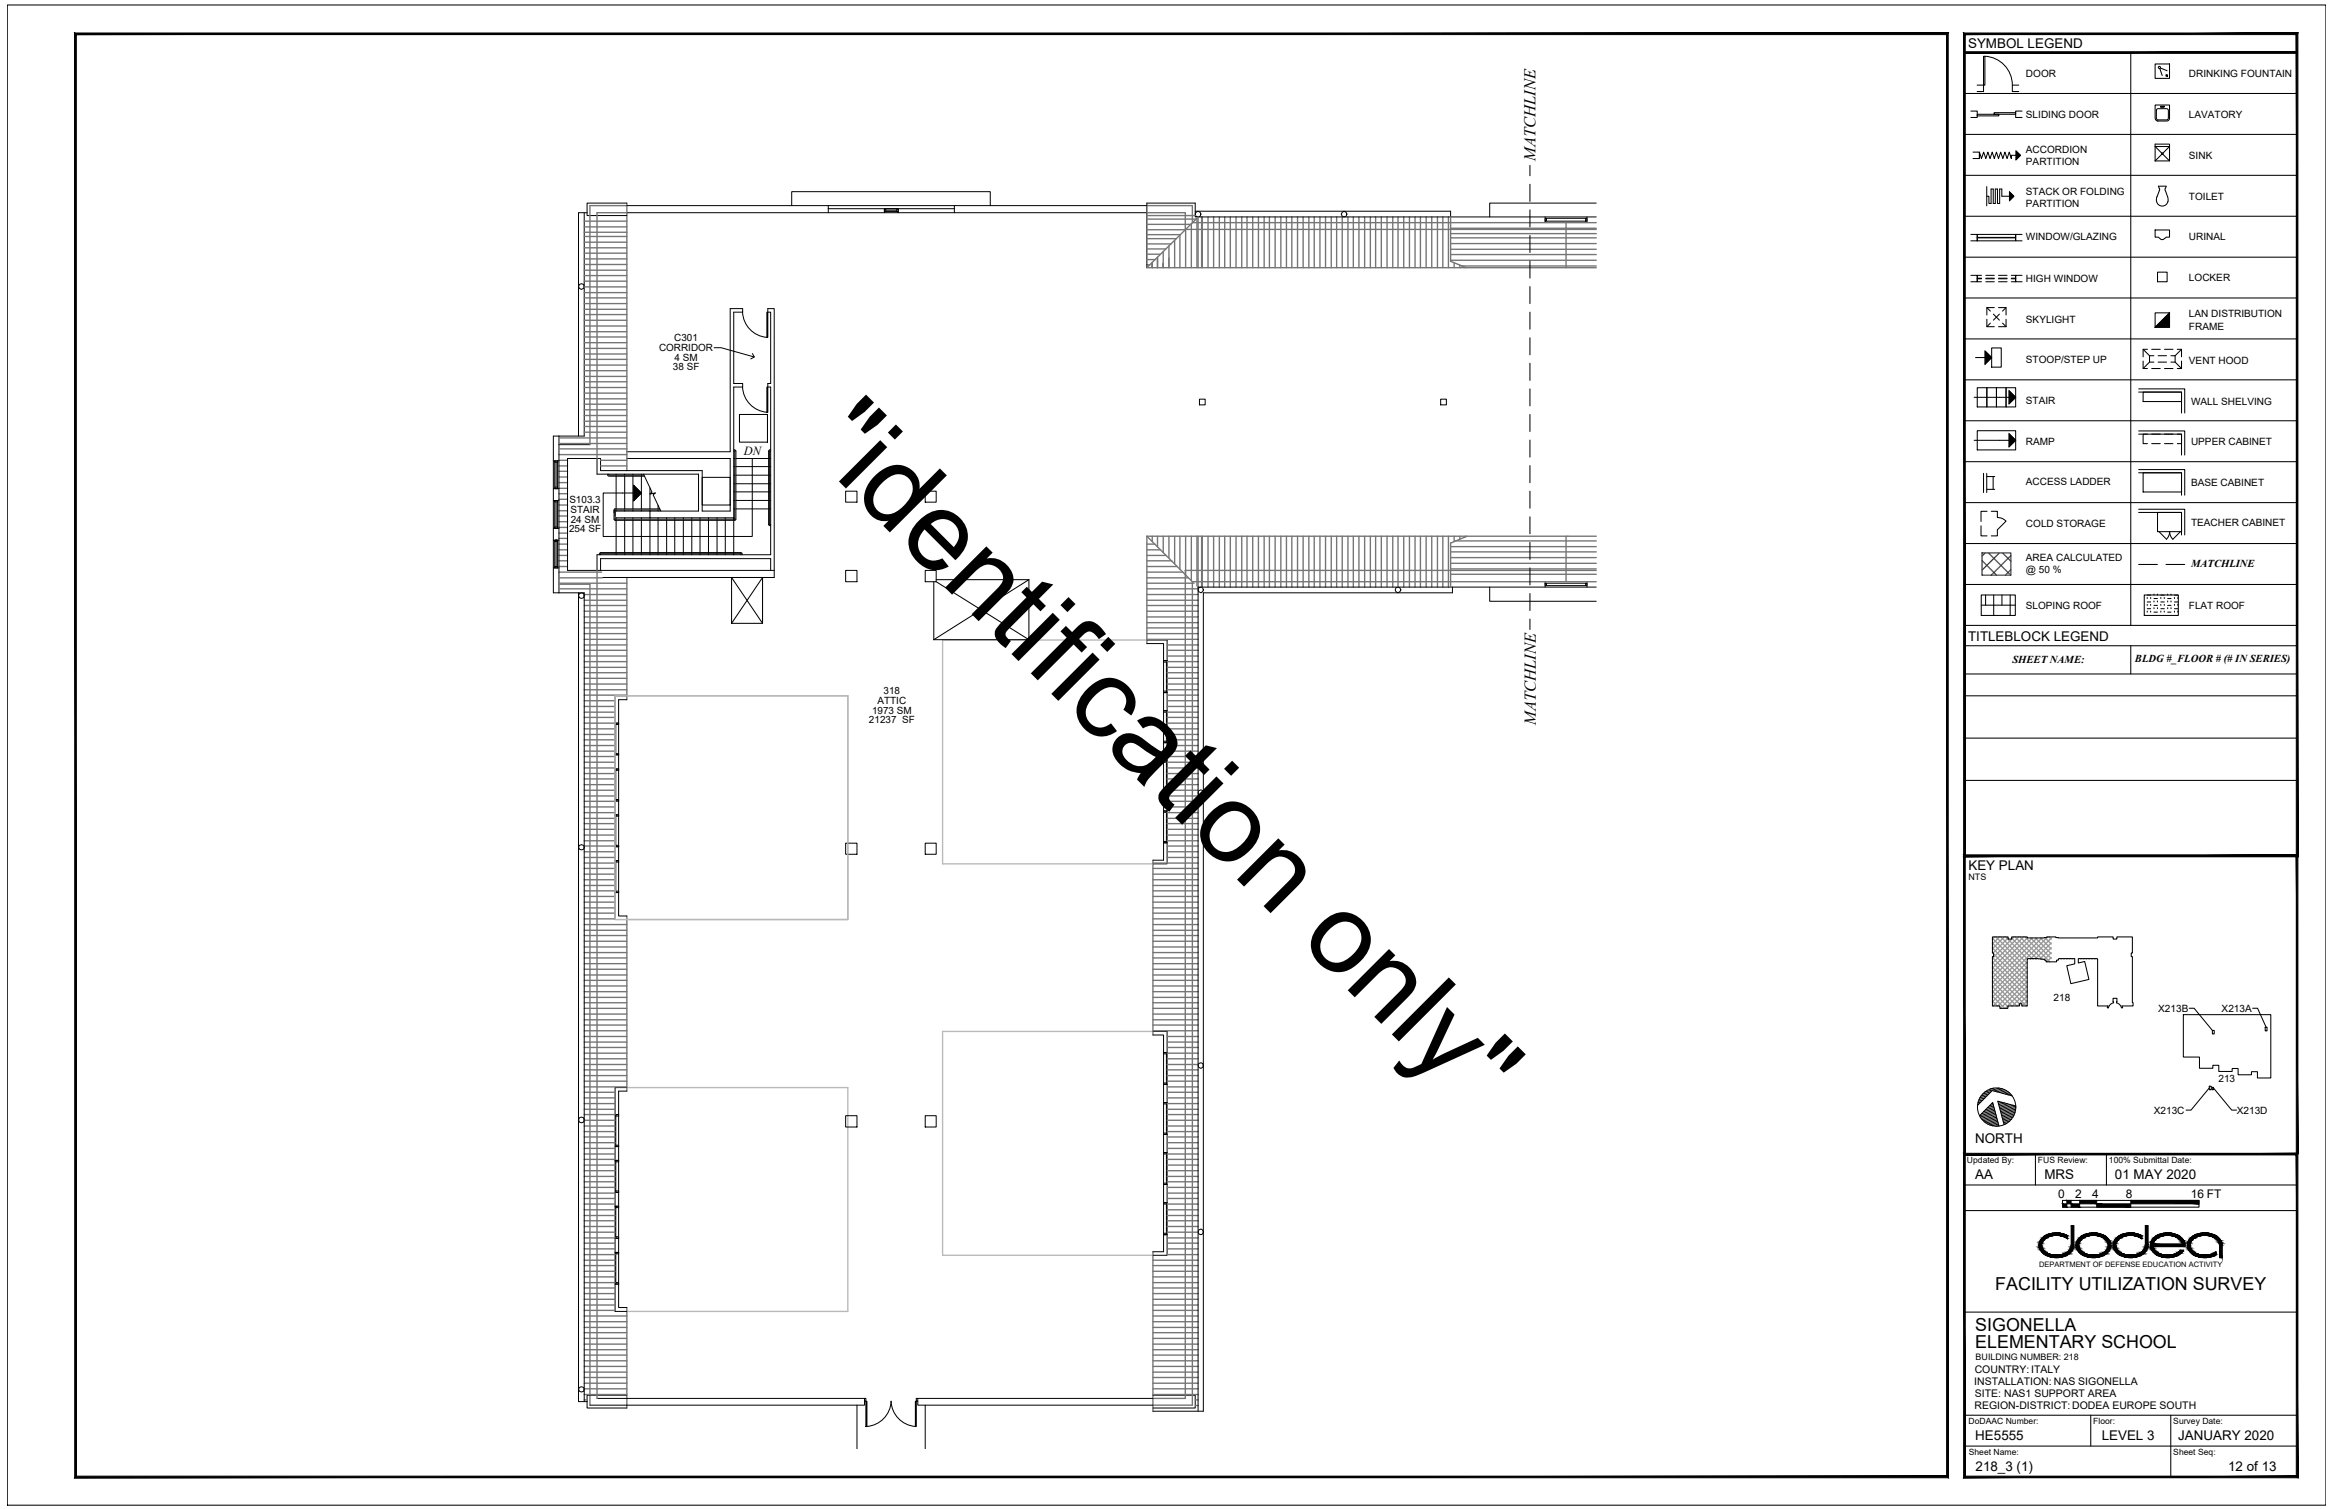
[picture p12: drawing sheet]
<svg xmlns="http://www.w3.org/2000/svg" width="432mm" height="279mm" viewBox="0 0 432 279" stroke-linecap="round" stroke-linejoin="round" font-family="sans-serif">
<defs><g id="words">
<text font-size="20.8" x="149.1" y="82.9" transform="rotate(45 149.1 82.9)">&quot;identification only&quot;</text>
<g font-size="3.3">
<text x="369.5" y="238.9">FACILITY UTILIZATION SURVEY</text>
<text x="365.8" y="246.4">SIGONELLA</text>
<text x="365.8" y="249.6">ELEMENTARY SCHOOL</text>
</g>
<g font-size="3.1">
<text x="284.3" y="29.8" transform="rotate(-90 284.3 29.8)">MATCHLINE</text>
<text x="284.4" y="134.3" transform="rotate(-90 284.4 134.3)">MATCHLINE</text>
</g>
<g font-size="2.5">
<text x="364.4" y="8.9">SYMBOL LEGEND</text>
<text x="364.4" y="118.7">TITLEBLOCK LEGEND</text>
<text x="364.5" y="161">KEY PLAN</text>
<text x="365.7" y="211.7">NORTH</text>
<text x="365.8" y="218.3">AA</text>
<text x="378.6" y="218.3">MRS</text>
<text x="391.6" y="218.3">01 MAY 2020</text>
<text x="365.8" y="266.6">HE5555</text>
<text x="389.2" y="266.6">LEVEL 3</text>
<text x="403.3" y="266.6">JANUARY 2020</text>
<text x="365.8" y="272.3">218_3 (1)</text>
<text x="412.6" y="272.3">12 of 13</text>
</g>
<text font-size="2.3" x="137.7" y="84.3">DN</text>
<g font-size="2.2">
<text x="381.1" y="221.9">0</text>
<text x="384.3" y="221.9">2</text>
<text x="387.4" y="221.9">4</text>
<text x="393.7" y="221.9">8</text>
<text x="405.7" y="221.9">16 FT</text>
</g>
<g font-size="2">
<text x="405.7" y="105">MATCHLINE</text>
<text x="372.6" y="122.7">SHEET NAME:</text>
<text x="395.3" y="122.5">BLDG #_FLOOR # (# IN SERIES)</text>
</g>
<g font-size="1.9">
<text x="375.1" y="14.3">DOOR</text>
<text x="405.3" y="14.3">DRINKING FOUNTAIN</text>
<text x="375.1" y="21.8">SLIDING DOOR</text>
<text x="405.3" y="21.8">LAVATORY</text>
<text x="375.1" y="28.4">ACCORDION</text>
<text x="405.3" y="29.4">SINK</text>
<text x="375.1" y="30.6">PARTITION</text>
<text x="375.1" y="36.1">STACK OR FOLDING</text>
<text x="375.1" y="38.3">PARTITION</text>
<text x="405.3" y="37">TOILET</text>
<text x="375.1" y="44.5">WINDOW/GLAZING</text>
<text x="405.3" y="44.5">URINAL</text>
<text x="375.1" y="52.2">HIGH WINDOW</text>
<text x="405.3" y="52.1">LOCKER</text>
<text x="375.1" y="59.7">SKYLIGHT</text>
<text x="405.3" y="58.8">LAN DISTRIBUTION</text>
<text x="405.3" y="61">FRAME</text>
<text x="375.1" y="67.3">STOOP/STEP UP</text>
<text x="405.3" y="67.3">VENT HOOD</text>
<text x="375.1" y="74.8">STAIR</text>
<text x="405.7" y="74.9">WALL SHELVING</text>
<text x="375.1" y="82.5">RAMP</text>
<text x="405.7" y="82.5">UPPER CABINET</text>
<text x="375.1" y="89.9">ACCESS LADDER</text>
<text x="405.7" y="90">BASE CABINET</text>
<text x="375.1" y="97.6">COLD STORAGE</text>
<text x="405.7" y="97.5">TEACHER CABINET</text>
<text x="375.1" y="103.9">AREA CALCULATED</text>
<text x="375.1" y="106.1">@ 50 %</text>
<text x="375.1" y="112.7">SLOPING ROOF</text>
<text x="405.3" y="112.7">FLAT ROOF</text>
<text x="380.3" y="185.4">218</text>
<text x="399.6" y="187.4">X213B</text>
<text x="411.4" y="187.4">X213A</text>
<text x="410.8" y="200.3">213</text>
<text x="398.8" y="206.2">X213C</text>
<text x="414.2" y="206.2">X213D</text>
<text x="365.6" y="256.4">INSTALLATION: NAS SIGONELLA</text>
<text x="365.6" y="254.2">COUNTRY:ITALY</text>
<text x="365.6" y="260.9">REGION-DISTRICT:DODEA EUROPE SOUTH</text>
<text x="365.7" y="258.6">SITE: NAS1 SUPPORT AREA</text>
</g>
<g font-size="1.8">
<text x="122" y="65">CORRIDOR</text>
<text x="124.9" y="63.2">C301</text>
<text x="124.6" y="68.6">38 SF</text>
<text x="124.9" y="66.8">4 SM</text>
<text x="105.4" y="93.1">S103.3</text>
<text x="105.6" y="94.9">STAIR</text>
<text x="105.4" y="98.5">254 SF</text>
<text x="105.7" y="96.7">24 SM</text>
<text x="162.5" y="130.4">ATTIC</text>
<text x="163.6" y="128.6">318</text>
<text x="160.9" y="134">21237 SF</text>
<text x="161.5" y="132.2">1973 SM</text>
</g>
<g font-size="1.7">
<text x="364.5" y="162.9">NTS</text>
<text x="365.8" y="251.7">BUILDING NUMBER: 218</text>
</g>
<g font-size="1.6">
<text x="364.2" y="215.3">Updated By:</text>
<text x="377.4" y="215.3">FUS Review:</text>
<text x="390.5" y="215.3">100% Submittal Date:</text>
<text x="364.5" y="263.6">DoDAAC Number:</text>
<text x="387.6" y="263.6">Floor:</text>
<text x="402.4" y="263.6">Survey Date:</text>
<text x="364.5" y="269.3">Sheet Name:</text>
<text x="402.4" y="269.3">Sheet Seq:</text>
</g>
<text font-size="1.4" x="377.6" y="234.6">DEPARTMENT OF DEFENSE EDUCATION ACTIVITY</text>
</g></defs>
<!-- layer: A-WALL-FULL-INTR -->
<g fill="none" stroke="#000" stroke-width=".19">
<path d="M108.2 39.4v41.3h-4.7v29.1M116.1 39.4h47.7M103.5 82.3h5.7M110.5 84.9v2.9h18.8v6.8h-15.2M114.1 95.9h6.2M116.1 83.6h19.1v-26.5h2.3v.7h-1.6v13.2h1.6v.7h-1.6v24.2h-15.6v-1.3M116.1 84.9h19.1v9.7h-5.2v-7.5h-18.8v-2.2h-6.1v20.7h38.3M130 88.4h5.2v5.1h-5.2zM110.5 105.6v-2.9h32.2v-31h-.5v-.7h.5v-13.2h-.5v-.7h1.2v49.8h-31.9M111.2 105.6v-2.2h31.5v2.2M212.4 118.5h3.7v3.8h-.7v-3.1h-3M113.9 139.8h.6v2.6h-.6"/>
<path d="M113.9 133.9v14.3M116.1 129.6h-1.6v4.3h-.6M116.1 128.8h-2.2v5.1M215.4 128.2h.7v3.4h-.7zM215.4 137.5h.7v3.4h-.7zM113.9 150.9h.6v-2.6h-.6v8.4M113.9 159.4h.6v-2.6h-.6v13.5h2.2M213.5 159.3h1.9v-3.2h.7v3.8h-2.6M215.4 146.8h.7v3.3h-.7zM113.9 165.3h.6v4.3h1.6M213.5 191h2.6v3.9h-.7v-3.3h-1.9M113.9 212.3h.6v2.6h-.6z"/>
<path d="M116.1 201.4h-2.2v5h.6v-4.4h1.6M215.4 219.3h.7v3.4h-.7zM215.4 210.1h.7v3.3h-.7zM215.4 200.8h.7v3.3h-.7zM113.9 220.8h.6v2.5h-.6zM113.9 229.3h.6v2.6h-.6zM213.5 231.8h1.9v-3.2h.7v3.8h-2.6M116.1 242.1h-1.6v-4.3h-.6v5h2.2"/>
</g>
<!-- layer: A-FLOR-LEVEL -->
<path d="M136.9 76.7h5.2v5.2h-5.2zM135.5 106.9l5.7 8.5M135.5 106.9h5.7v8.5h-5.7zM141.2 106.9l-5.7 8.5M172.9 118.4h17.6M172.9 107.7v10.7M173.3 107.3h17.2M190.5 107.3v11.1l-17.2-10.7M190.5 107.3l-17.6 11.1" fill="none" stroke="#000" stroke-width=".19"/>
<!-- layer: A-FLOR-HRAL -->
<path d="M112.5 87.8l.1 .3 .2 .1h6.5M112.7 87.8v.2h6.5M135.9 83.3l.4 .2-.1 12.8h-22.3l-.2-.2 .1-1.9h8.4M135.9 83.5h.2v12.6h-22.2v-1.7h8.4M142.7 83.3l-.4 .2v13.6l.4 .2M142.7 83.5h-.2v13.6h.2M111.2 102.7v-.2h26v.2M137.4 102.7v-.3l-.2-.1h-26l-.2 .4" fill="none" stroke="#000" stroke-width=".19"/>
<!-- layer: A-ROOF-OTLN -->
<g fill="none" stroke="#757575" stroke-width=".25">
<path d="M116.1 37.6v49.5M116.1 38.1h-6.9v44.2M116.1 39.4h-5.6v45.5M212.4 39.4h7.1v3.1h76.1M212.4 39.9h8.9M212.4 38.1h8.4v3.1h74.8M108.2 43h7.9M108.2 42h7.9M108.2 41h7.9M108.2 59.3h7.9M108.2 58.2h7.9M108.2 57.3h7.9"/>
<path d="M108.2 56.2h7.9M108.2 55.2h7.9M108.2 54.2h7.9M108.2 53.1h7.9M108.2 52.1h7.9M108.2 51h7.9M108.2 50h7.9M108.2 49h7.9M108.2 47.9h7.9M108.2 46.9h7.9M108.2 45.9h7.9M108.2 44.8h7.9"/>
<path d="M108.2 43.8h7.9M212.4 46.1h3.5M212.4 42.5h7.1M212.4 45.2h4.4M212.4 41.5h8.1M212.4 44.2h5.4M212.4 40.6h9.1M212.4 49h.5M212.4 48.1h1.5M212.4 47.1h2.5M212.4 43.4h6.2M213.4 48.6v1v-.9"/>
<path d="M214.3 47.6v2v-1.8M215.4 46.6v3v-.8M216.4 45.6v4M217.5 44.5v5.1M218.5 43.5v6.1M219.5 42.5v7.1M220.6 41.4v8.2M221.6 40.6v9M221.8 40.2v9.4M221.9 40.2l-9.5 9.4h83.2M222.5 40.2v9.4M222.6 40.2v9.4"/>
<path d="M223.7 40.2v9.4M224.7 40.2v9.4M225.8 40.2v9.4M226.8 40.2v9.4M227.8 40.2v9.4M228.9 40.2v9.4M229.9 40.2v9.4M230.9 40.2v9.4M232 40.2v9.4M233 40.2v9.4M234.1 40.2v9.4M235 40.2v9.4"/>
<path d="M236.1 40.2v9.4M237.2 40.2v9.4M238.2 40.2v9.4M239.2 40.2v9.4M240.3 40.2v9.4M241.3 40.2v9.4M242.4 40.2v9.4M243.3 40.2v9.4M244.4 40.2v9.4M245.4 40.2v9.4M246.5 40.2v9.4M247.5 40.2v9.4"/>
<path d="M248.5 40.2v9.4M249.6 40.2v9.4M250.6 40.2v9.4M251.6 40.2v9.4M252.7 40.2v9.4M253.7 40.2v9.4M254.7 40.2v9.4M255.8 40.2v9.4M256.8 40.2v9.4M257.9 40.2v9.4M258.9 40.2v9.4M259.9 40.2v9.4"/>
<path d="M261 40.2v9.4M262 40.2v9.4M263 40.2v9.4M264.1 40.2v9.4M265.1 40.2v9.4M266.2 40.2v9.4M267.2 40.2v9.4M268.2 40.2v9.4M268.6 40.2v8.2l2.9 1.2M268.6 42.3h27M268.6 43.3h27M268.6 44h27"/>
<path d="M268.6 45.1h27M268.6 46.2h27M268.6 47.1h27M268.6 48.2h27M269.3 48.7v.9M270.3 49.1v.5M270.6 49.2h25M271.3 49.5v.1M290 41.2v8.4M108.2 63.5h7.9M108.2 62.4h7.9M108.2 61.4h7.9"/>
<path d="M108.2 60.4h7.9M108.2 79h7.9M108.2 78h7.9M108.2 76.9h7.9M108.2 75.9h7.9M108.2 74.8h7.9M108.2 73.8h7.9M108.2 72.8h7.9M108.2 71.7h7.9M108.2 70.7h7.9M108.2 69.7h7.9M108.2 68.6h7.9"/>
<path d="M108.2 67.6h7.9M108.2 66.5h7.9M108.2 65.5h7.9M108.2 64.5h7.9M103.5 85.2h1.6M103.5 86.3h1.6M103.5 89.4h1.6M103.5 88.3h1.6M103.5 87.3h1.6M103.5 92.4h1.6M103.5 91.4h1.6M103.5 90.4h1.6"/>
<path d="M103.5 94.6h1.6M103.5 93.5h1.6M103.5 98.7h1.6M103.5 97.7h1.6M103.5 96.6h1.6M103.5 95.5h1.6M103.5 99.7h1.6M103.5 84.2h12.6M103.5 83.1h12.6M103.5 82.1h12.6M103.5 81.1h12.6M108.2 80h7.9"/>
<path d="M111.2 85.2h4.9M111.2 86.3h4.9M212.4 99.3v19.9M212.4 99.3h83.2M212.4 99.3l8.4 8.4M213.4 99.3v.9M214.3 99.3v2M215.4 99.3v3M216.4 99.3v4M217.5 99.3v5.1M218.5 99.3v6.1M219.5 99.3v7.2"/>
<path d="M220.6 99.3v8.2M221.6 99.3v9.2M221.8 99.3v9.4M222.5 99.3v9.4M222.6 99.3v9.4M223.7 99.3v9.4M224.7 99.3v9.4M225.8 99.3v9.4M226.8 99.3v9.4M227.8 99.3v9.4M228.9 99.3v9.4M229.9 99.3v9.4"/>
<path d="M230.9 99.3v9.4M232 99.3v9.4M233 99.3v9.4M234.1 99.3v9.4M235 99.3v9.4M236.1 99.3v9.4M237.2 99.3v9.4M238.2 99.3v9.4M239.2 99.3v9.4M240.3 99.3v9.4M241.3 99.3v9.4M242.4 99.3v9.4"/>
<path d="M243.3 99.3v9.4M244.4 99.3v9.4M245.4 99.3v9.4M246.5 99.3v9.4M247.5 99.3v9.4M248.5 99.3v9.4M249.6 99.3v9.4M250.6 99.3v9.4M251.6 99.3v9.4M252.7 99.3v9.4M253.7 99.3v9.4M254.7 99.3v9.4"/>
<path d="M255.8 99.3v9.4M256.8 99.3v9.4M257.9 99.3v9.4M258.9 99.3v9.4M259.9 99.3v9.4M261 99.3v9.4M262 99.3v9.4M263 99.3v9.4M264.1 99.3v9.4M265.1 99.3v9.4M266.2 99.3v9.4M267.2 99.3v9.4"/>
<path d="M268.2 99.3v9.4M269.3 99.3v1M270.3 99.3v.5M271.3 99.3v.1M271.6 99.3l-3 1.3v8.1M290 99.3v8.3M103.5 107h8M103.5 108.2h5.7v152M103.5 101.8h1.6M103.5 100.7h1.6M103.5 104.9h1.6M103.5 103.8h1.6"/>
<path d="M103.5 102.8h1.6M103.5 105.9h7.9M103.5 109h12.6M103.5 108h12.6M108.2 119.4h7.9M108.2 110.1h7.9M108.2 118.4h7.9M108.2 117.3h7.9M108.2 116.3h7.9M108.2 115.3h7.9M108.2 114.2h7.9M108.2 113.2h7.9"/>
<path d="M108.2 112.1h7.9M108.2 111.1h7.9M110.5 105.6v153.3M116.1 106.9v22.7M212.4 101.8h2.5M212.4 100.7h1.4M212.4 105.9h6.6M212.4 104.9h5.5M212.4 103.8h4.6M212.4 102.8h3.5M212.4 110.1h9.4M212.4 109h9.4"/>
<path d="M212.4 108h8.7M212.4 107h7.7M212.4 118.4h9.4M212.4 117.3h9.4M212.4 116.3h9.4M212.4 115.3h9.4M212.4 114.2h9.4M212.4 113.2h9.4M212.4 112.1h9.4M212.4 111.1h9.4M216.1 119.4h5.7M220.8 107.7h74.8"/>
<path d="M220.8 107.7v152.5h-7.3M268.6 106.3h27M268.6 105.3h27M268.6 104.3h27M268.6 103.2h27M268.6 102.2h27M268.6 101.2h27M269.5 100.2h26.1M295.6 105.6h-76.1v153.3h-6M108.2 128.7h7.9M108.2 127.7h7.9M108.2 120.4h7.9"/>
<path d="M108.2 121.5h7.9M108.2 122.5h7.9M108.2 123.6h7.9M108.2 124.6h7.9M108.2 125.6h7.9M108.2 126.7h7.9M108.2 129.7h5.7M108.2 130.8h5.7M108.2 131.9h5.7M108.2 132.8h5.7M108.2 133.9h5.7M108.2 135h5.7"/>
<path d="M108.2 136h5.7M108.2 137h5.7M108.2 138h5.7M108.2 139.1h5.7M216.1 128.7h5.7M216.1 127.7h5.7M216.1 129.7h5.7M216.1 130.8h5.7M216.1 131.9h5.7M216.1 132.8h5.7M216.1 133.9h5.7M216.1 135h5.7"/>
<path d="M216.1 136h5.7M216.1 137h5.7M216.1 138h5.7M216.1 139.1h5.7M216.1 120.4h5.7M216.1 121.5h5.7M216.1 122.5h5.7M216.1 123.6h5.7M216.1 124.6h5.7M216.1 125.6h5.7M216.1 126.7h5.7M108.2 159.8h5.7"/>
<path d="M108.2 158.8h5.7M108.2 157.7h5.7M108.2 156.6h5.7M108.2 154.6h5.7M108.2 155.7h5.7M108.2 153.6h5.7M108.2 141.1h5.7M108.2 142.2h5.7M108.2 143.2h5.7M108.2 144.2h5.7M108.2 145.3h5.7M108.2 146.3h5.7"/>
<path d="M108.2 147.4h5.7M108.2 148.4h5.7M108.2 149.4h5.7M108.2 152.5h5.7M108.2 150.5h5.7M108.2 151.5h5.7M108.2 140.1h5.7M213.5 159.3v32.3M213.5 159.8h8.3M216.1 158.8h5.7M216.1 157.7h5.7M216.1 156.6h5.7"/>
<path d="M216.1 154.6h5.7M216.1 155.7h5.7M216.1 153.6h5.7M216.1 141.1h5.7M216.1 142.2h5.7M216.1 143.2h5.7M216.1 144.2h5.7M216.1 145.3h5.7M216.1 146.3h5.7M216.1 147.4h5.7M216.1 148.4h5.7M216.1 149.4h5.7"/>
<path d="M216.1 152.5h5.7M216.1 150.5h5.7M216.1 151.5h5.7M216.1 140.1h5.7M108.2 178.4h7.9M108.2 179.5h7.9M108.2 177.4h7.9M108.2 176.4h7.9M108.2 175.3h7.9M108.2 174.3h7.9M108.2 173.2h7.9M108.2 172.2h7.9"/>
<path d="M108.2 171.2h7.9M108.2 162.9h5.7M108.2 161.9h5.7M108.2 160.8h5.7M108.2 170.1h5.7M108.2 169.1h5.7M108.2 168.1h5.7M108.2 167h5.7M108.2 166h5.7M108.2 164.9h5.7M108.2 163.9h5.7M116.1 169.6v32.4"/>
<path d="M213.5 162.9h8.3M213.5 161.9h8.3M213.5 160.8h8.3M213.5 178.4h8.3M213.5 179.5h8.3M213.5 177.4h8.3M213.5 176.4h8.3M213.5 175.3h8.3M213.5 174.3h8.3M213.5 173.2h8.3M213.5 172.2h8.3M213.5 171.2h8.3"/>
<path d="M213.5 170.1h8.3M213.5 169.1h8.3M213.5 168.1h8.3M213.5 167h8.3M213.5 166h8.3M213.5 164.9h8.3M213.5 163.9h8.3M108.2 180.5h7.9M108.2 181.5h7.9M108.2 182.6h7.9M108.2 183.6h7.9M108.2 184.7h7.9"/>
<path d="M108.2 199.2h7.9M108.2 198.1h7.9M108.2 197.1h7.9M108.2 196h7.9M108.2 195h7.9M108.2 193.9h7.9M108.2 192.9h7.9M108.2 191.9h7.9M108.2 190.9h7.9M108.2 189.8h7.9M108.2 188.8h7.9M108.2 187.8h7.9"/>
<path d="M108.2 186.7h7.9M108.2 185.7h7.9M213.5 180.5h8.3M213.5 181.5h8.3M213.5 182.6h8.3M213.5 183.6h8.3M213.5 184.7h8.3M213.5 190.9h8.3M213.5 189.8h8.3M213.5 188.8h8.3M213.5 187.8h8.3M213.5 186.7h8.3"/>
<path d="M213.5 185.7h8.3M216.1 199.2h5.7M216.1 198.1h5.7M216.1 197.1h5.7M216.1 196h5.7M216.1 195h5.7M216.1 193.9h5.7M216.1 192.9h5.7M216.1 191.9h5.7M108.2 201.2h7.9M108.2 200.2h7.9M108.2 212.6h5.7"/>
<path d="M108.2 213.7h5.7M108.2 211.6h5.7M108.2 209.5h5.7M108.2 210.5h5.7M108.2 219.9h5.7M108.2 218.8h5.7M108.2 217.8h5.7M108.2 216.8h5.7M108.2 215.7h5.7M108.2 214.7h5.7M108.2 208.5h5.7M108.2 207.4h5.7"/>
<path d="M108.2 206.4h5.7M108.2 205.4h5.7M108.2 204.3h5.7M108.2 203.3h5.7M108.2 202.2h5.7M216.1 212.6h5.7M216.1 213.7h5.7M216.1 211.6h5.7M216.1 209.5h5.7M216.1 210.5h5.7M216.1 219.9h5.7M216.1 218.8h5.7"/>
<path d="M216.1 217.8h5.7M216.1 216.8h5.7M216.1 215.7h5.7M216.1 214.7h5.7M216.1 208.5h5.7M216.1 207.4h5.7M216.1 206.4h5.7M216.1 205.4h5.7M216.1 204.3h5.7M216.1 203.3h5.7M216.1 202.2h5.7M216.1 201.2h5.7"/>
<path d="M216.1 200.2h5.7M108.2 220.9h5.7M108.2 221.9h5.7M108.2 222.9h5.7M108.2 224h5.7M108.2 225.1h5.7M108.2 226h5.7M108.2 227.1h5.7M108.2 228.1h5.7M108.2 229.2h5.7M108.2 231.2h5.7M108.2 230.2h5.7"/>
<path d="M108.2 232.3h5.7M108.2 233.3h5.7M108.2 235.4h5.7M108.2 234.3h5.7M108.2 236.4h5.7M108.2 237.5h5.7M108.2 239.5h5.7M108.2 238.5h5.7M213.5 231.8v29.5M213.5 233.3h8.3M213.5 235.4h8.3M213.5 234.3h8.3"/>
<path d="M213.5 236.4h8.3M213.5 237.5h8.3M213.5 239.5h8.3M213.5 238.5h8.3M216.1 220.9h5.7M216.1 221.9h5.7M216.1 222.9h5.7M216.1 224h5.7M216.1 225.1h5.7M216.1 226h5.7M216.1 227.1h5.7M216.1 228.1h5.7"/>
<path d="M216.1 229.2h5.7M216.1 231.2h5.7M216.1 230.2h5.7M216.1 232.3h5.7M108.2 259.2h.5M108.2 256.1h7.9M108.2 255.1h7.9M108.2 254.1h7.9M108.2 253h7.9M108.2 243.7h7.9M108.2 252h7.9M108.2 250.9h7.9"/>
<path d="M108.2 249.9h7.9M108.2 244.7h7.9M108.2 245.8h7.9M108.2 246.8h7.9M108.2 248.9h7.9M108.2 247.8h7.9M108.2 258.2h7.9M108.2 257.1h7.9M108.2 240.6h5.7M108.2 241.6h5.7M108.2 242.6h5.7M116.1 242.1v18.6"/>
<path d="M213.5 256.1h8.3M213.5 255.1h8.3M213.5 254.1h8.3M213.5 253h8.3M213.5 240.6h8.3M213.5 241.6h8.3M213.5 242.6h8.3M213.5 243.7h8.3M213.5 252h8.3M213.5 250.9h8.3M213.5 249.9h8.3M213.5 244.7h8.3"/>
<path d="M213.5 245.8h8.3M213.5 246.8h8.3M213.5 248.9h8.3M213.5 247.8h8.3M213.5 258.2h8.3M213.5 257.1h8.3M221.3 259.2h.5M221.3 260.2h.5"/>
</g>
<!-- layer: A-WALL-FULL-EXTR -->
<g fill="none" stroke="#000" stroke-width=".19">
<path d="M108.7 39.4h-1.6v41.3M116.1 37.6h-7.4v2.3h7.4M116.1 38.1h37.3v1.3M146.6 38.1v-2.6h36.8v2.6M166.3 39.4h46.1M212.4 38.1h-35.7v1.3M221.3 39.1h47.3v1.1M221.4 39.3l.4-.2 .4 .2 .2 .3-.2 .4-.4 .2-.4-.2-.1-.4zM248.5 39.3l.4-.2 .4 .2 .1 .3-.1 .4-.4 .2-.4-.2-.2-.4zM295.6 37.6h-19.8v2.6M107.3 52.7l.3-.2 .4 .2 .2 .4-.2 .3-.4 .2-.3-.2-.2-.3zM286.1 40.2v1"/>
<path d="M293.8 40.2v1M295.6 40.2h-74.3v-2.6h-8.9v12M102.5 85.3h1M102.5 92.7h1M102.5 90.5h1M102.5 97.8h1M103.5 80.7h-1v29.1h5.7v149.7M102.5 105.1h1M102.5 100h1M107.1 109.8v149.7h1.6M107.3 109.9l.3-.1 .4 .1 .2 .4-.2 .4-.4 .1-.3-.1-.2-.4zM222 108.8l.4-.1 .3 .1 .1 .4-.1 .4-.3 .2-.4-.2-.2-.4z"/>
<path d="M258.5 108.8l.4-.1 .3 .1 .2 .4-.2 .4-.3 .2-.4-.2-.2-.4zM268.9 108.7v1.1h-46.1v151.5h-9.3M275.8 108.7v2.6h19.8M286.1 107.7v1M293.8 107.7v1M295.6 108.7h-73.8v152.6M216.1 122.3v5.9M216.1 131.6v5.9M107.3 156.5l.3-.1 .4 .1 .2 .3-.2 .4-.4 .2-.3-.2-.2-.4zM216.1 140.9v5.9M216.1 150.2v5.9M222 146.4l.4-.1 .3 .1 .1 .4-.1 .4-.3 .1-.4-.1-.2-.4z"/>
<path d="M216.1 194.9v5.9M222 196.9l.4-.1 .3 .1 .1 .4-.1 .3-.3 .2-.4-.2-.2-.3zM107.3 207l.3-.2 .4 .2 .2 .4-.2 .4-.4 .1-.3-.1-.2-.4zM113.9 206.4v5.8M113.9 214.9v5.9M216.1 204.1v6M216.1 213.4v5.9M113.9 223.3v6M113.9 231.9v5.9M216.1 222.7v5.9M222 227.7l.4-.1 .3 .1 .1 .4-.1 .4-.3 .1-.4-.1-.2-.4zM107.3 256.9l.3-.1 .4 .1 .2 .3-.2 .4-.4 .1-.3-.1-.2-.4z"/>
<path d="M110.5 258.9h49.6v.6h.2v-.6h-.2M116.1 258.3h-7.4v2.4h7.4M160.1 259.5v.7h-50.9M169.7 258.9h.2v.6h-.2zM169.9 259.5v.7h43.6M169.9 258.9h43.6M213.5 258.3h7.8v2.4h-7.8M158.7 260.2v8.1M171.3 260.2v8.1"/>
</g>
<!-- layer: A-FLOR-STRS -->
<g fill="none" stroke="#000" stroke-width=".19">
<path d="M114.1 87.8v.2M114.1 88.2v6M114.1 94.4v.2M114.1 95.9v.2M114.1 96.3v6M115.7 87.8v.2M115.7 88.2v6M115.7 94.4v.2M115.7 95.9v.2M115.7 96.3v6M117.2 87.8v.2M117.2 88.2v6"/>
<path d="M117.2 94.4v.2M117.2 95.9v.2M117.2 96.3v6M118.8 87.8v.2M118.8 88.2v6M118.8 94.4v.2M118.8 95.9v.2M118.8 96.3v6M120.3 90.3v3.9M120.3 94.4v.2M120.3 95.9v.2M120.3 96.3v6"/>
<path d="M121.8 93.6v.6M121.8 94.4v.2M121.8 95.9v.2M121.8 96.3v6M123.4 95.9v.2M123.4 96.3v6M124.9 95.9v.2M124.9 96.3v6M126.5 95.9v.2M126.5 96.3v6M128.1 95.9v.2M128.1 96.3v6"/>
<path d="M129.6 95.9v.2M129.6 96.3v6M131.2 95.9v.2M131.2 96.3v6M132.8 95.9v.2M132.8 96.3v6M134.3 95.9v.2M134.3 96.3v6M135.9 84.9h.2M135.9 86.4h.2M135.9 88h.2M135.9 89.6h.2"/>
<path d="M135.9 91.1h.2M135.9 92.7h.2M135.9 94.2h.2M135.9 95.9v.2M135.9 96.3v6M136.3 84.9h6M136.3 86.4h6M136.3 88h6M136.3 89.6h6M136.3 91.1h6M136.3 92.7h6M136.3 94.2h6"/>
<path d="M142.5 84.9h.2M142.5 86.4h.2M142.5 88h.2M142.5 89.6h.2M142.5 91.1h.2M142.5 92.7h.2M142.5 94.2h.2M114.1 102.5v.2M115.7 102.5v.2M117.2 102.5v.2M118.8 102.5v.2M120.3 102.5v.2"/>
<path d="M121.8 102.5v.2M123.4 102.5v.2M124.9 102.5v.2M126.5 102.5v.2M128.1 102.5v.2M129.6 102.5v.2M131.2 102.5v.2M132.8 102.5v.2M134.3 102.5v.2M135.9 102.5v.2"/>
</g>
<!-- layer: A-GLAZ-PRHT -->
<g fill="none" stroke="#000" stroke-width=".19">
<path d="M153.4 38.6h23.3M153.4 38.1h23.3M163.8 38.7h.2v.5h-.2zM163.8 38.6v.8h2.5v-.8M164 39.2h2v-.5h.3v.5h-.3M164 38.9h2M286.1 40.4h.3v.6h-.3zM286.4 41h7.2v-.6h.2v.6h-.2M286.4 40.4h7.2M102.7 85.3v4.9M102.7 92.7v5.1M102.7 85.3h.5v.3h-.5z"/>
<path d="M102.7 92.7h.5v.2h-.5zM102.7 90.2h.5v.3h-.5zM102.7 97.6h.5v.2h-.5zM103 85.6v4.6M103 92.9v4.7M103.2 85.3v4.9M103.2 92.7v5.1M102.7 100v5.1M102.7 104.9h.5v.2h-.5zM102.7 100h.5v.3h-.5zM103 100h.1M103 100.3v4.6"/>
<path d="M103.2 100v4.9M286.1 108h.3v.4h-.3zM286.4 108h7.2v.4h.2v-.4h-.2M286.4 108.4h7.2M114 133.9v5.6M114 133.9h.5v.2h-.5zM114 139.5h.5v.3h-.5zM114.5 133.9v5.9M215.4 137.2h.6v.3h-.6zM215.4 131.6h.6v.3h-.6zM215.4 128h.6v.2h-.6zM215.4 122.3h.6v.3h-.6z"/>
<path d="M215.4 122.3v5.9M215.4 131.6v5.9M216 122.6v5.6M216 131.9v5.6M114 142.4v5.6M114 150.9v5.6M114 159.4v5.6M114 142.4h.5v.2h-.5zM114 148h.5v.3h-.5zM114 150.9h.5v.2h-.5zM114 156.5h.5v.3h-.5zM114 159.4h.5v.2h-.5z"/>
<path d="M114.5 142.4v5.9M114.5 150.9v5.9M114.5 159.4v5.9M215.4 155.8h.6v.3h-.6zM215.4 150.1h.6v.3h-.6zM215.4 146.5h.6v.3h-.6zM215.4 140.9h.6v.2h-.6zM215.4 140.9v5.9M215.4 150.1v6M216 141.1v5.7M216 150.4v5.7M114 165h.5v.3h-.5z"/>
<path d="M215.4 194.9h.6v.2h-.6zM215.4 194.9v5.9M216 195.1v5.7M114 206.4v5.6M114 214.9v5.6M114 206.4h.5v.2h-.5zM114 212h.5v.3h-.5zM114 214.9h.5v.2h-.5zM114.5 206.4v5.9M114.5 214.9v5.9M215.4 219.1h.6v.2h-.6zM215.4 213.4h.6v.3h-.6z"/>
<path d="M215.4 209.8h.6v.3h-.6zM215.4 204.1h.6v.3h-.6zM215.4 200.5h.6v.3h-.6zM215.4 204.1v6M215.4 213.4v5.9M216 204.4v5.7M216 213.7v5.6M114 223.3v5.7M114 231.9v5.6M114 220.5h.5v.3h-.5zM114 223.3h.5v.3h-.5zM114 229h.5v.3h-.5z"/>
<path d="M114 231.9h.5v.2h-.5zM114 237.5h.5v.3h-.5zM114.5 223.3v6M114.5 231.9v5.9M215.4 228.3h.6v.3h-.6zM215.4 222.7h.6v.2h-.6zM215.4 222.7v5.9M216 222.9v5.7"/>
</g>
<!-- layer: A-ROOF-SPCL -->
<path d="M212.4 118.5h-37.9v41.4h39M113.9 128.8h43.1v41.5h-43.1zM116.1 128.8h40.9M157 128.8v41.5h-40.9M213.5 191h-39v41.4h39M116.1 201.4h40.9v41.4h-40.9" fill="none" stroke="#b9b9b9" stroke-width=".25"/>
<!-- layer: A-COLS-ENCL -->
<path d="M222.1 73.9h1.1v1.1h-1.1zM266.8 73.9h1v1.1h-1zM156.6 90.9h2.1v2.1h-2.1zM171.3 90.9h2v2.1h-2zM156.6 105.6h2.1v2.1h-2.1zM171.3 105.6h2v2.1h-2zM156.6 156.1h2.1v2.1h-2.1zM171.3 156.1h2v2.1h-2zM156.6 206.6h2.1v2.1h-2.1zM171.3 206.6h2v2.1h-2z" fill="none" stroke="#000" stroke-width=".19"/>
<!-- layer: Z-FU-IDNM-DSPL -->
<path d="M139.3 65.5l.4 .6-.7 .4" fill="none" stroke="#000" stroke-width=".19"/>
<!-- layer: 0 -->
<path d="M132.2 64.4h1.3l6.2 1.7" fill="none" stroke="#000" stroke-width=".19"/>
<!-- layer: G-ANNO-MATC -->
<g fill="none" stroke="#000" stroke-width=".19">
<path d="M283.3 30.6v1.9M283.3 34.1v3.2M283.3 38.9v3.1M283.3 43.6v3.2M283.3 48.3v3.2M283.3 53.1v3.1M283.3 57.8v3.2M283.3 62.5v3.2M283.3 67.3v3.1M283.3 72v3.2M283.3 76.7v3.2M283.3 81.5v3.1"/>
<path d="M283.3 86.2v3.2M283.3 90.9v3.2M283.3 95.7v3.1M283.3 100.4v3.2M283.3 105.1v3.2M283.3 109.9v3.1M283.3 114.6v2"/>
</g>
<!-- layer: A-ANNO-SYMB -->
<path d="M117.4 89.9l1.4 1.4-1.4 1.4zM119.2 87.8l1.5 3.3-.4 .4 1.1-.2-.5 .3 1.5 3M139.3 84.9v14.4h-27.6v-8h5.7" fill="none" stroke="#000" stroke-width=".19"/>
<path d="M117.4 89.9l1.4 1.4-1.4 1.4z" fill="#000" stroke="#000" stroke-width=".19"/>
<!-- layer: A-DOOR-PRHT -->
<path d="M137.5 57.8a4.9 4.9 0 0 0 4.5 4.7M142 57.8h.2v4.7h-.2zM137.5 71.7a4.9 4.9 0 0 0 4.5 4.6M142 71.7h.2v4.6h-.2zM160.3 259.5h.2v4.6h-.2zM165 259.4a4.9 4.9 0 0 0 4.5 4.7M165 259.4a4.9 4.9 0 0 1-4.5 4.7M169.5 259.5h.2v4.6h-.2z" fill="none" stroke="#000" stroke-width=".19"/>
<!-- layer: XTB|G-ANNO-TEXT -->
<g fill="none" stroke="#000" stroke-width=".19">
<path d="M1.3 .9h429.4v277.8h-429.4zM363.7 9.7h61.6M363.7 17.3h61.6M394.5 9.7v106.1M363.7 24.9h61.6M363.7 32.5h61.6M363.7 40h61.6M363.7 47.6h61.6M363.7 55.2h61.6M363.7 62.8h61.6M363.7 70.3h61.6M363.7 77.9h61.6"/>
<path d="M363.7 85.5h61.6M363.7 93.1h61.6M363.7 100.6h61.6M363.7 108.2h61.6M363.7 115.8h61.6M363.7 128.8h61.6M363.7 136.7h61.6M363.7 144.5h61.6M363.7 219.4h61.6M363.7 213.7h61.6M376.9 213.7v5.7M390 213.7v5.7"/>
<path d="M363.7 224.1h61.6M377.8 229.7a2.22 2.22 0 0 0 2.1 3.1 3.6 3.6 0 0 0 4-1.6l.1-.6v-3.7h-.5v3.7l-.2 .6-.6 .7M378.8 231.9a3.8 3.8 0 0 0 3.9 0M378.8 229.3a3.8 3.8 0 0 1 3.9 0M378.8 229.3a1.44 1.44 0 0 0-.8 1.3 1.44 1.44 0 0 0 .8 1.3M382.7 229.3l.1 .1v-.6a3.9 3.9 0 0 0-5 .9M384.4 230.6a2.42 2.42 0 0 0 2 2.1M384.4 230.6h.1M384.7 229.7l-.3 .9M384.9 230.6h.1M385.5 229.5a3.3 3.3 0 0 1 4.8 .6 1.88 1.88 0 0 1-1.8 2.2 3 3 0 0 1-3.6-1.5l.1-.7zM386.4 228.4a2.87 2.87 0 0 0-1.7 1.3"/>
<path d="M386.4 228.4a3.8 3.8 0 0 1 4.2 1.3M390.6 231.5a3.8 3.8 0 0 1-4.2 1.2M390.6 229.7l.2 .9-.2 .9M391.5 229.7a1.88 1.88 0 0 0 .8 2.6M392.3 228.9l-.8 .8M392.3 228.9a4.2 4.2 0 0 1 4.3-.1v.6M393.4 228.9a3.7 3.7 0 0 1 3.1 .5M393.4 228.9a1.84 1.84 0 0 0-1.6 2.1l.5 .7 1.1 .6M397.2 230.6a2.64 2.64 0 0 1-3.3 1.8l-.5-.1M397.2 230.6v-3.7h.5v3.7M397.7 230.6a2.87 2.87 0 0 1-3.2 2.2 3.9 3.9 0 0 1-2.2-.6M398.4 229.7a2.22 2.22 0 0 0 2.1 3.1 3.8 3.8 0 0 0 3.8-1.3h-.6l-.4 .4"/>
<path d="M398.4 229.7a3.8 3.8 0 0 1 5.9 0M399.4 231.9a3.8 3.8 0 0 0 3.9 0M399.4 229.3a3.8 3.8 0 0 1 3.9 0M399.4 229.3l-.4 .4-.4 .6h5.5M403.3 229.3l.4 .4 .4 .6M404.3 229.7l.2 .6 .1 .5M404.6 230.8h-6l.4 .7 .4 .4M405.3 229.7a1.88 1.88 0 0 0 .7 2.6M406 228.9l-.7 .8M406 232.2l1 .5M407 228.4a3.7 3.7 0 0 1 4.2 1.3M407 228.4l-1 .5"/>
<path d="M409.3 228.9a3.1 3.1 0 0 0-3.8 1.4 2.17 2.17 0 0 0 2.4 2.1l1.4-.1M409.3 228.9a2.12 2.12 0 0 1 1.7 1.7v2.3h.5v-2.3l-.3-.9M410.3 231.8l-1 .5M410.3 232.3a4.3 4.3 0 0 1-3.3 .4M410.3 231.8v.5M363.7 242.9h61.6M363.7 267.8h61.6M363.7 262h61.6M387.1 262v5.8M401.9 262v11.5"/>
</g>
<g fill="#000" stroke="#000" stroke-width=".19">
<path d="M380 232.8h1.6zM380.4 228.3h.8zM382.5 229.1h.3v.2zM386.8 232.8h1.6zM387.2 228.3h.8zM393.7 232.8h1.6zM394.1 228.3h.8zM396.2 229.1h.4v.2zM400.6 232.8h1.6zM401 228.3h.8zM407.4 232.8h1.7zM407.8 228.3h.9z"/>
<path d="M410.2 231.9l.1-.1z"/>
<path d="M363.7 9.6v.3l61.6-.3zM363.7 9.9l61.6-.3v.3z"/>
<path d="M363.9 6.4h61.3l.3-.3zM363.6 6.1h61.9l-61.6 .3zM363.6 6.1l.3 152.2v-151.9zM363.6 6.1l.3 152.2-.3 .3zM363.9 158.3l-.3 .3 61.6-.3zM363.6 158.6l61.6-.3 .3 .3zM425.2 6.4v151.9l.3 .3zM425.2 6.4l.3-.3v152.5z"/>
<path d="M363.6 158.3v55.4h.3zM363.6 158.3l.3 .3v55.1zM363.6 158.3l.3 .3 61.6-.3zM363.9 158.6l61.6-.3-.3 .3zM425.5 158.3l-.3 .3 .3 55.1zM425.2 158.6l.3 55.1h-.3z"/>
<path d="M377.8 231.5h.6zM377.8 231.5h.6z"/>
<path d="M377.6 230.6l.5 .2-.1-.2zM377.6 230.6l.5 .2h-.5z"/>
<path d="M377.6 230.3l.4 .3 .1-.3zM377.6 230.3l.4 .3h-.4z"/>
<path d="M377.6 230.8l.5 .1zM377.6 230.8l.5 .1z"/>
<path d="M377.6 230.3h.5zM377.6 230.3h.5z"/>
<path d="M377.6 230.9l.5 .1v-.1zM377.6 230.9l.5 .1h-.5z"/>
<path d="M377.6 230.1l.5 .2v-.2zM377.6 230.1l.5 .2h-.5z"/>
<path d="M377.6 231l.6 .2-.1-.2zM377.6 231l.6 .2h-.5z"/>
<path d="M377.7 230l.4 .1 .1-.1zM377.7 230l.4 .1h-.5z"/>
<path d="M377.7 231.2h.5zM377.7 231.2h.5z"/>
<path d="M377.7 229.9h.5zM377.7 229.9l.5 .1z"/>
<path d="M377.7 231.2l.7 .3-.2-.3zM377.7 231.2l.7 .3h-.6z"/>
<path d="M377.8 229.7l.4 .2 .2-.2zM377.8 229.7l.4 .2h-.5z"/>
<path d="M377.8 231.5l.8 .2-.2-.2zM377.8 231.5l.8 .2h-.6z"/>
<path d="M378 229.5l.4 .2 .2-.2zM378 229.5l.4 .2h-.6zM377.8 229.7h.6zM377.8 229.7h.6z"/>
<path d="M378 231.7l.7 .1zM378 231.7l.7 .1z"/>
<path d="M378 229.4h.7zM378 229.4l.6 .1h-.6z"/>
<path d="M378 231.8l.8 .1zM378 231.8l.8 .1z"/>
<path d="M378.1 229.3h.7zM378 229.4h.7z"/>
<path d="M378.1 231.9l1 .1-.3-.1zM378.1 231.9l1 .1h-.8z"/>
<path d="M378.3 229.1h.8zM378.3 229.1h.8z"/>
<path d="M378.3 229.1l.5 .2 .3-.2zM378.3 229.1l.5 .2h-.7z"/>
<path d="M378.3 232h.8zM378.3 232h.8z"/>
<path d="M378.3 232l1.1 .2-.3-.2zM378.3 232l1.1 .2h-.9z"/>
<path d="M378.5 229l.6 .1 .3-.1zM378.3 229.1l.2-.1 .6 .1z"/>
<path d="M378.5 232.2l1.2 .1zM378.5 232.2l1.2 .1z"/>
<path d="M378.6 228.9h1.1zM378.5 229h.9z"/>
<path d="M378.6 228.9h1.1zM378.6 228.9h1.1z"/>
<path d="M378.6 232.3h1.1zM378.6 232.3h1.1z"/>
<path d="M378.6 232.3h1.4zM378.6 232.3h1.4z"/>
<path d="M380 232.8h1.2zM380.4 232.8h.8z"/>
<path d="M378.7 228.8h1.3zM378.6 228.9h1.1z"/>
<path d="M378.7 232.3l1.7 .1zM378.7 232.3l1.7 .1z"/>
<path d="M378.8 228.8h1.6zM378.7 228.8h1.3z"/>
<path d="M378.8 232.4h2zM378.8 232.4h2z"/>
<path d="M378.8 228.7h2zM378.8 228.7l1.6 .1z"/>
<path d="M380.4 228.3l1.2 .1zM380 228.4h1.6z"/>
<path d="M380 228.4h2zM379.6 228.4h2.4z"/>
<path d="M379.6 228.4l2.7 .2-.3-.2zM379.3 228.6l.3-.2 2.7 .2z"/>
<path d="M379.6 232.7h2.4zM379.6 232.7l2 .1z"/>
<path d="M379.3 228.6h3zM379.2 228.6h3.1z"/>
<path d="M379.2 228.6l3.4 .1-.3-.1zM379 228.7l.2-.1 3.4 .1z"/>
<path d="M379.2 232.6l2.8 .1 .3-.1zM379.2 232.6l2.8 .1h-2.4z"/>
<path d="M382.5 229.1l.3 .2zM382.7 229.3l.1 .1z"/>
<path d="M382.5 232h.8zM382.5 232h.8z"/>
<path d="M379 228.7h3.7zM378.9 228.7h3.8z"/>
<path d="M378.9 228.7h3.8zM378.8 228.7h3.9z"/>
<path d="M378.9 232.4l3.4 .2 .4-.2zM378.9 232.4l3.4 .2h-3.1z"/>
<path d="M380.8 228.7l1.9 .1zM380.8 228.7l1.9 .1z"/>
<path d="M378.8 232.4h3.9zM378.8 232.4h3.9z"/>
<path d="M381.1 228.8h1.7zM381.1 228.8h1.7z"/>
<path d="M381.1 232.4h1.6zM380.8 232.4h1.9z"/>
<path d="M381.5 232.3h1.3zM381.1 232.4h1.6z"/>
<path d="M381.5 228.8h1.3zM381.5 228.8h1.3z"/>
<path d="M381.5 228.8l1.3 .1zM381.5 228.8l1.3 .1z"/>
<path d="M381.9 228.9l.9 .1v-.1zM381.9 228.9l.9 .1z"/>
<path d="M382.2 229l.6 .1v-.1zM382.2 229l.6 .1z"/>
<path d="M381.9 232.3h1.1zM381.5 232.3h1.3z"/>
<path d="M381.9 232.3h1.1zM381.9 232.3h1.1z"/>
<path d="M382.2 232.2h.9zM381.9 232.3h1.1z"/>
<path d="M383.2 231.5h.5zM383.2 231.5h.5z"/>
<path d="M382.5 232l.6 .2 .2-.2zM382.2 232.2l.3-.2 .6 .2z"/>
<path d="M382.7 231.9l.6 .1 .1-.1zM382.5 232l.2-.1 .6 .1z"/>
<path d="M382.9 231.8l.5 .1 .1-.1zM382.7 231.9l.2-.1 .5 .1z"/>
<path d="M383 231.7h.6zM382.9 231.8h.6z"/>
<path d="M383.2 231.5l.4 .2 .1-.2zM383.2 231.5l.4 .2h-.6z"/>
<path d="M383.3 231.2l.4 .3 .2-.3zM383.3 231.2l.4 .3h-.5z"/>
<path d="M383.4 231.2h.5zM383.4 231.2h.5z"/>
<path d="M383.4 231l.5 .2v-.2zM383.4 231l.5 .2h-.5z"/>
<path d="M383.5 230.8l.5 .1zM383.5 230.8l.5 .1h-.5z"/>
<path d="M383.5 230.9l.4 .1 .1-.1zM383.5 230.9l.4 .1h-.5z"/>
<path d="M383.5 226.9l.5 3.7v-3.7zM383.5 226.9l.5 3.7h-.5z"/>
<path d="M383.5 230.6l.5 .2v-.2zM383.5 230.6l.5 .2h-.5z"/>
<path d="M384.7 229.7h.5zM384.7 229.7h.5z"/>
<path d="M384.7 231.5h.5zM384.7 231.5h.5z"/>
<path d="M384.4 230.6l.5 .2v-.2zM384.4 230.6l.5 .2h-.5z"/>
<path d="M384.4 230.3l.5 .3v-.3zM384.4 230.3l.5 .3h-.5z"/>
<path d="M384.4 230.8l.5 .1zM384.4 230.8l.5 .1z"/>
<path d="M384.5 230.3h.4zM384.5 230.3h.4z"/>
<path d="M384.5 230.9l.5 .1-.1-.1zM384.5 230.9l.5 .1h-.5z"/>
<path d="M384.5 230.1l.4 .2 .1-.2zM384.5 230.1l.4 .2h-.4z"/>
<path d="M384.5 231l.6 .2-.1-.2zM384.5 231l.6 .2h-.6z"/>
<path d="M384.5 230l.5 .1 .1-.1zM384.5 230l.5 .1h-.5z"/>
<path d="M384.5 231.2h.6zM384.5 231.2h.6z"/>
<path d="M384.6 229.9h.5zM384.6 229.9l.5 .1z"/>
<path d="M384.6 231.2l.6 .3-.1-.3zM384.6 231.2l.6 .3h-.5z"/>
<path d="M384.7 229.7l.4 .2 .1-.2zM384.7 229.7l.4 .2h-.5z"/>
<path d="M384.7 231.5l.8 .2-.3-.2zM384.7 231.5l.8 .2h-.7z"/>
<path d="M384.8 229.5l.4 .2 .3-.2zM384.8 229.5l.4 .2h-.5z"/>
<path d="M384.8 231.7l.8 .1zM384.8 231.7l.8 .1z"/>
<path d="M384.9 229.4h.7zM384.9 229.4l.6 .1h-.7z"/>
<path d="M384.9 231.8l.8 .1zM384.9 231.8l.8 .1z"/>
<path d="M385 229.3h.7zM384.9 229.4h.7z"/>
<path d="M385 231.9l.9 .1-.2-.1zM385 231.9l.9 .1h-.8z"/>
<path d="M385.1 229.1h.8zM385.1 229.1h.9z"/>
<path d="M385.1 229.1l.6 .2 .2-.2zM385.1 229.1l.6 .2h-.7z"/>
<path d="M385.1 232h.9zM385.1 232h.9z"/>
<path d="M385.1 232l1.1 .2-.2-.2zM385.1 232l1.1 .2h-.9z"/>
<path d="M385.3 229l.7 .1 .2-.1zM385.1 229.1l.2-.1 .7 .1z"/>
<path d="M385.3 232.2l1.2 .1zM385.3 232.2l1.2 .1z"/>
<path d="M385.4 228.9h1.1zM385.3 229h.9z"/>
<path d="M385.4 228.9h1.1zM385.4 228.9h1.1z"/>
<path d="M385.4 232.3h1.1zM385.4 232.3h1.1z"/>
<path d="M385.4 232.3h1.5zM385.4 232.3h1.5z"/>
<path d="M386.8 232.8h1.2zM387.2 232.8h.8z"/>
<path d="M385.6 228.8h1.3zM385.4 228.9h1.1z"/>
<path d="M385.6 232.3l1.7 .1zM385.6 232.3l1.7 .1z"/>
<path d="M385.7 228.8h1.6zM385.6 228.8h1.3z"/>
<path d="M385.7 232.4h1.9zM385.7 232.4h1.9z"/>
<path d="M385.7 228.7h1.9zM385.7 228.7l1.6 .1z"/>
<path d="M387.2 228.3l1.2 .1zM386.8 228.4h1.6z"/>
<path d="M386.8 228.4h2zM386.4 228.4h2.4z"/>
<path d="M386.4 228.4l2.8 .2-.4-.2zM386.1 228.6l.3-.2 2.8 .2z"/>
<path d="M386.4 232.7h2.4zM386.4 232.7l2 .1z"/>
<path d="M386.1 228.6l3.4 .1-.3-.1zM385.8 228.7l.3-.1 3.4 .1z"/>
<path d="M386.1 232.6l2.7 .1 .4-.1zM386.1 232.6l2.7 .1h-2.4z"/>
<path d="M389.3 229.1h.8zM389.3 229.1h.8z"/>
<path d="M389.3 232h.8zM389.3 232h.8z"/>
<path d="M385.8 228.7h3.8zM385.7 228.7h3.9z"/>
<path d="M385.8 232.4l3.4 .2 .3-.2zM385.8 232.4l3.4 .2h-3.1z"/>
<path d="M387.6 228.7l2 .1zM387.6 228.7l2 .1z"/>
<path d="M385.7 232.4h3.9zM385.7 232.4h3.8z"/>
<path d="M388 228.8h1.7zM388 228.8h1.7z"/>
<path d="M388 232.4h1.6zM387.6 232.4h2z"/>
<path d="M388.4 228.8l1.4 .1zM388.4 228.8l1.4 .1z"/>
<path d="M388.4 232.3h1.3zM388 232.4h1.6z"/>
<path d="M388.7 228.9h1.1zM388.7 228.9h1.1z"/>
<path d="M388.7 228.9l1.2 .1zM388.7 228.9l1.2 .1z"/>
<path d="M388.7 232.3h1.1zM388.7 232.3h1.1z"/>
<path d="M388.7 232.3h1.1zM388.4 232.3h1.3z"/>
<path d="M389 229l1.1 .1-.2-.1zM389 229l1.1 .1z"/>
<path d="M389 232.2h.9zM388.7 232.3h1.1z"/>
<path d="M390 229.7h.6zM390 229.7h.6z"/>
<path d="M390 231.5h.6zM390 231.5h.6z"/>
<path d="M389.3 229.1l1 .2-.2-.2zM389.3 229.1l1 .2h-.7z"/>
<path d="M389.3 232l.6 .2 .2-.2zM389 232.2l.3-.2 .6 .2z"/>
<path d="M389.6 229.3l.8 .1zM389.6 229.3l.8 .1z"/>
<path d="M389.6 231.9l.5 .1 .2-.1zM389.3 232l.3-.1 .5 .1z"/>
<path d="M389.7 229.4l.7 .1zM389.7 229.4l.7 .1z"/>
<path d="M389.7 231.8l.6 .1 .1-.1zM389.6 231.9l.1-.1 .6 .1z"/>
<path d="M389.8 229.5l.8 .2-.2-.2zM389.8 229.5l.8 .2h-.6z"/>
<path d="M389.8 231.7h.6zM389.7 231.8h.7z"/>
<path d="M390 229.7l.7 .2-.1-.2zM390 229.7l.7 .2h-.5z"/>
<path d="M390 231.5l.4 .2 .2-.2zM390 231.5l.4 .2h-.6z"/>
<path d="M390.2 229.9l.5 .1zM390.2 229.9l.5 .1z"/>
<path d="M390.2 231.2l.4 .3 .1-.3zM390.2 231.2l.4 .3h-.6z"/>
<path d="M390.2 230l.6 .1-.1-.1zM390.2 230l.6 .1h-.5z"/>
<path d="M390.2 231.2h.5zM390.2 231.2h.5z"/>
<path d="M390.3 230.1l.5 .2v-.2zM390.3 230.1l.5 .2h-.5z"/>
<path d="M390.3 231l.4 .2 .1-.2zM390.3 231l.4 .2h-.5z"/>
<path d="M390.3 230.3h.5zM390.3 230.3h.5z"/>
<path d="M390.4 230.3l.4 .3v-.3zM390.4 230.3l.4 .3h-.4z"/>
<path d="M390.4 230.8l.4 .1zM390.4 230.8l.4 .1h-.5z"/>
<path d="M390.3 230.9l.5 .1v-.1zM390.3 230.9l.5 .1h-.5z"/>
<path d="M390.4 230.6l.4 .2v-.2zM390.4 230.6l.4 .2h-.4z"/>
<path d="M391.6 231.5h.5zM391.6 231.5h.5z"/>
<path d="M391.3 230.6l.5 .2-.1-.2zM391.3 230.6l.5 .2h-.5z"/>
<path d="M391.3 230.3l.4 .3 .1-.3zM391.3 230.3l.4 .3h-.4z"/>
<path d="M391.3 230.8l.5 .1zM391.3 230.8l.5 .1z"/>
<path d="M391.3 230.3h.5zM391.3 230.3h.5z"/>
<path d="M391.3 230.9l.5 .1v-.1zM391.3 230.9l.5 .1h-.4z"/>
<path d="M391.4 230.1l.4 .2v-.2zM391.4 230.1l.4 .2h-.5z"/>
<path d="M391.4 231l.5 .2-.1-.2zM391.4 231l.5 .2h-.5z"/>
<path d="M391.4 230l.4 .1 .1-.1zM391.4 230l.4 .1h-.4z"/>
<path d="M391.4 231.2h.5zM391.4 231.2h.5z"/>
<path d="M391.4 229.9h.5zM391.4 229.9l.5 .1z"/>
<path d="M391.4 231.2l.7 .3-.2-.3zM391.4 231.2l.7 .3h-.5z"/>
<path d="M392 232h.8zM392 232h.8z"/>
<path d="M391.6 229.7l.3 .2 .2-.2zM391.6 229.7l.3 .2h-.5z"/>
<path d="M391.6 231.5l.7 .2-.2-.2zM391.6 231.5l.7 .2h-.6z"/>
<path d="M391.7 229.5l.4 .2 .2-.2zM391.7 229.5l.4 .2h-.5zM391.6 229.7h.5zM391.6 229.7h.5z"/>
<path d="M391.7 231.7l.7 .1zM391.7 231.7l.7 .1z"/>
<path d="M391.8 229.4h.6zM391.8 229.4l.5 .1h-.6z"/>
<path d="M391.8 231.8l.8 .1zM391.8 231.8l.8 .1z"/>
<path d="M391.9 229.3h.7zM391.8 229.4h.6z"/>
<path d="M391.9 231.9l.9 .1-.2-.1zM391.9 231.9l.9 .1h-.8z"/>
<path d="M392 229.1l.6 .2 .2-.2zM392 229.1l.6 .2h-.7z"/>
<path d="M392 232l1.1 .2-.3-.2zM392 232l1.1 .2h-.9z"/>
<path d="M392.2 229l.6 .1 .3-.1zM392 229.1l.2-.1 .6 .1zM392 229.1h.8zM392 229.1h.8z"/>
<path d="M392.2 232.2l1.2 .1zM392.2 232.2l1.2 .1z"/>
<path d="M392.3 228.9h1.1zM392.2 229h.9z"/>
<path d="M392.3 228.9h1.1zM392.3 228.9h1.1z"/>
<path d="M392.3 232.3h1.1zM392.3 232.3h1.1z"/>
<path d="M392.3 232.3h1.5zM392.3 232.3h1.5z"/>
<path d="M393.7 232.8h1.2zM394.1 232.8h.8z"/>
<path d="M392.5 228.8h1.3zM392.3 228.9h1.1z"/>
<path d="M392.5 232.3l1.6 .1zM392.5 232.3l1.6 .1z"/>
<path d="M392.5 228.8h1.6zM392.5 228.8h1.3z"/>
<path d="M392.5 232.4h2zM392.5 232.4h2z"/>
<path d="M392.6 228.7h1.9zM392.6 228.7l1.5 .1z"/>
<path d="M394.1 228.3l1.2 .1zM393.7 228.4h1.6z"/>
<path d="M393.7 228.4h2zM393.3 228.4h2.4z"/>
<path d="M393.3 228.4l2.7 .2-.3-.2zM393 228.6l.3-.2 2.7 .2z"/>
<path d="M393.3 232.7h2.4zM393.3 232.7l2 .1z"/>
<path d="M393 228.6h3.1zM393 228.6h3.1z"/>
<path d="M393 228.6l3.3 .1-.2-.1zM392.7 228.7l.3-.1 3.3 .1z"/>
<path d="M393 232.6l2.7 .1 .4-.1zM393 232.6l2.7 .1h-2.4z"/>
<path d="M396.2 229.1l.4 .2zM396.4 229.3l.2 .1z"/>
<path d="M396.2 232h.8zM396.2 232h.8z"/>
<path d="M392.7 228.7h3.7zM392.6 228.7h3.8z"/>
<path d="M392.6 228.7h3.8zM392.6 228.7h3.8z"/>
<path d="M392.6 232.4l3.5 .2 .3-.2zM392.6 232.4l3.5 .2h-3.1z"/>
<path d="M394.5 228.7l2 .1zM394.5 228.7l2 .1z"/>
<path d="M392.6 232.4h3.8zM392.6 232.4h3.8z"/>
<path d="M394.9 228.8h1.7zM394.9 228.8h1.7z"/>
<path d="M394.9 232.4h1.6zM394.5 232.4h1.9z"/>
<path d="M395.2 228.8h1.4zM395.2 228.8h1.4z"/>
<path d="M395.2 232.3h1.4zM394.9 232.4h1.6z"/>
<path d="M395.3 228.8l1.3 .1zM395.3 228.8l1.3 .1z"/>
<path d="M395.6 228.9l1 .1v-.1zM395.6 228.9l1 .1z"/>
<path d="M395.9 229l.7 .1v-.1zM395.9 229l.7 .1z"/>
<path d="M395.6 232.3h1.1zM395.6 232.3h1.1z"/>
<path d="M395.6 232.3h1.1zM395.2 232.3h1.4z"/>
<path d="M395.9 232.2h.9zM395.6 232.3h1.1z"/>
<path d="M396.9 231.5h.6zM396.9 231.5h.6z"/>
<path d="M396.2 232l.6 .2 .2-.2zM395.9 232.2l.3-.2 .6 .2z"/>
<path d="M396.4 231.9l.6 .1 .1-.1zM396.2 232l.2-.1 .6 .1z"/>
<path d="M396.6 231.8l.5 .1 .1-.1zM396.4 231.9l.2-.1 .5 .1z"/>
<path d="M396.7 231.7h.6zM396.6 231.8h.6z"/>
<path d="M396.9 231.5l.4 .2 .2-.2zM396.9 231.5l.4 .2h-.6z"/>
<path d="M397.1 231.2l.4 .3 .1-.3zM397.1 231.2l.4 .3h-.6z"/>
<path d="M397.1 231.2h.5zM397.1 231.2h.5z"/>
<path d="M397.2 231l.4 .2 .1-.2zM397.2 231l.4 .2h-.5z"/>
<path d="M397.2 230.8l.5 .1zM397.2 230.8l.5 .1z"/>
<path d="M397.2 230.9l.5 .1v-.1zM397.2 230.9l.5 .1h-.5z"/>
<path d="M397.2 226.9l.5 3.7v-3.7zM397.2 226.9l.5 3.7h-.5z"/>
<path d="M397.2 230.6l.5 .2v-.2zM397.2 230.6l.5 .2h-.5z"/>
<path d="M398.4 229.7h.6zM398.4 229.7h.6z"/>
<path d="M398.2 230.8l.5 .1zM398.2 230.8l.5 .1z"/>
<path d="M398.2 230.3h.5zM398.2 230.3h.4z"/>
<path d="M398.2 230.9l.5 .1v-.1zM398.2 230.9l.5 .1h-.5z"/>
<path d="M398.2 230.1l.5 .2v-.2zM398.2 230.1l.5 .2h-.5z"/>
<path d="M398.2 231l.6 .2-.1-.2zM398.2 231l.6 .2h-.5z"/>
<path d="M398.3 230l.4 .1 .1-.1zM398.3 230l.4 .1h-.5z"/>
<path d="M398.3 231.2h.5zM398.3 231.2h.5z"/>
<path d="M398.3 229.9h.5zM398.3 229.9l.5 .1z"/>
<path d="M398.3 231.2l.7 .3-.2-.3zM398.3 231.2l.7 .3h-.6zM398.4 231.5h.6zM398.4 231.5h.6z"/>
<path d="M398.9 229.1h.8zM398.9 229.1h.8z"/>
<path d="M398.9 232h.8zM398.9 232h.8z"/>
<path d="M398.4 229.7l.4 .2 .2-.2zM398.4 229.7l.4 .2h-.5z"/>
<path d="M398.4 231.5l.8 .2-.2-.2zM398.4 231.5l.8 .2h-.6z"/>
<path d="M398.6 229.5l.4 .2 .2-.2zM398.6 229.5l.4 .2h-.6z"/>
<path d="M398.6 231.7l.7 .1zM398.6 231.7l.7 .1z"/>
<path d="M398.6 229.4h.7zM398.6 229.4l.6 .1h-.6z"/>
<path d="M398.6 231.8l.8 .1zM398.6 231.8l.8 .1h-.7z"/>
<path d="M398.7 229.3h.7zM398.7 229.3l.6 .1h-.7z"/>
<path d="M398.7 231.9l1 .1-.3-.1zM398.7 231.9l1 .1h-.8z"/>
<path d="M398.9 229.1l.5 .2 .3-.2zM398.9 229.1l.5 .2h-.7z"/>
<path d="M398.9 232l1.1 .2-.3-.2zM398.9 232l1.1 .2h-.9z"/>
<path d="M399.1 229l.6 .1 .3-.1zM398.9 229.1l.2-.1 .6 .1z"/>
<path d="M399.1 232.2l1.2 .1zM399.1 232.2l1.2 .1z"/>
<path d="M399.2 228.9h1.1zM399.1 229h.9z"/>
<path d="M399.2 232.3h1.1zM399.2 232.3h1.1z"/>
<path d="M399.2 228.9h1.1zM399.2 228.9h1.1z"/>
<path d="M399.2 232.3h1.4zM399.2 232.3h1.4z"/>
<path d="M400.6 232.8h1.2zM401 232.8h.8z"/>
<path d="M399.3 228.8h1.3zM399.2 228.9h1.1z"/>
<path d="M399.3 232.3l1.7 .1zM399.3 232.3l1.7 .1z"/>
<path d="M399.4 228.8h1.6zM399.3 228.8h1.3z"/>
<path d="M399.4 232.4h2zM399.4 232.4h2z"/>
<path d="M399.5 228.7h1.9zM399.4 228.8h1.6z"/>
<path d="M401 228.3l1.2 .1zM400.6 228.4h1.6z"/>
<path d="M400.6 228.4h2zM400.2 228.4h2.4z"/>
<path d="M400.2 228.4l2.7 .2-.3-.2zM399.8 228.6l.4-.2 2.7 .2z"/>
<path d="M400.2 232.7h2.4zM400.2 232.7l2 .1z"/>
<path d="M399.8 228.6l3.5 .1-.4-.1zM399.5 228.7l.3-.1 3.5 .1z"/>
<path d="M399.8 232.6l2.8 .1 .3-.1zM399.8 232.6l2.8 .1z"/>
<path d="M403 229.1h.9zM403 229.1h.9z"/>
<path d="M399.5 228.7h3.8zM399.5 228.7h3.8z"/>
<path d="M399.5 232.4l3.4 .2 .4-.2zM399.5 232.4l3.4 .2h-3.1z"/>
<path d="M401.4 228.7l1.9 .1zM401.4 228.7l1.9 .1z"/>
<path d="M399.5 232.4h3.8zM399.5 232.4h3.8z"/>
<path d="M401.7 228.8h1.7zM401.7 228.8h1.7z"/>
<path d="M401.7 232.4h1.6zM401.4 232.4h1.9z"/>
<path d="M402.1 228.8l1.5 .1zM402.1 228.8l1.5 .1z"/>
<path d="M402.1 232.3h1.3zM401.7 232.4h1.6z"/>
<path d="M402.5 228.9h1.1zM402.5 228.9h1.1z"/>
<path d="M402.5 232.3h1.1zM402.1 232.3h1.3z"/>
<path d="M402.5 228.9l1.2 .1zM402.5 228.9l1.2 .1z"/>
<path d="M402.5 232.3h1.1zM402.5 232.3h1.1z"/>
<path d="M402.8 229l1.1 .1-.2-.1zM402.8 229l1.1 .1h-.9z"/>
<path d="M402.8 232.2h.9zM402.5 232.3h1.1z"/>
<path d="M403.8 229.7h.5zM403.8 229.7h.5z"/>
<path d="M403 229.1l1 .2-.1-.2zM403 229.1l1 .2h-.7z"/>
<path d="M403 232h.9zM403 232h.9z"/>
<path d="M403 232l.7 .2 .2-.2zM402.8 232.2l.2-.2 .7 .2z"/>
<path d="M403.3 229.3l.8 .1zM403.3 229.3l.8 .1z"/>
<path d="M403.3 231.9l.6 .1 .1-.1zM403 232l.3-.1 .6 .1z"/>
<path d="M403.5 229.4l.7 .1zM403.5 229.4l.7 .1z"/>
<path d="M403.5 231.8l.5 .1 .1-.1zM403.3 231.9l.2-.1 .5 .1z"/>
<path d="M403.6 229.5l.7 .2-.1-.2zM403.6 229.5l.7 .2h-.5z"/>
<path d="M403.6 231.7h.6zM403.5 231.8h.6z"/>
<path d="M403.8 229.7l.6 .2-.1-.2zM403.8 229.7l.6 .2h-.5z"/>
<path d="M403.7 231.5l.5 .2 .1-.2zM403.7 231.5l.5 .2h-.6z"/>
<path d="M403.9 229.9l.6 .1zM403.9 229.9l.6 .1z"/>
<path d="M404 230l.5 .1v-.1zM404 230l.5 .1h-.5z"/>
<path d="M404 230.1l.6 .2-.1-.2zM404 230.1l.6 .2h-.5z"/>
<path d="M404.1 230.3h.5zM404.1 230.3h.5z"/>
<path d="M398.2 230.3l6.4 .3v-.3zM398.2 230.3l6.4 .3h-6.4z"/>
<path d="M398.2 230.6l6.4 .2v-.2zM398.2 230.6l6.4 .2h-6.4z"/>
<path d="M405.3 229.7h.6zM405.3 229.7h.6z"/>
<path d="M405 230.6l.5 .2v-.2zM405 230.6l.5 .2h-.4z"/>
<path d="M405.1 230.3l.4 .3v-.3zM405.1 230.3l.4 .3h-.5z"/>
<path d="M405.1 230.8l.4 .1zM405.1 230.8l.4 .1z"/>
<path d="M405.1 230.3h.4zM405.1 230.3h.4z"/>
<path d="M405.1 230.9l.5 .1-.1-.1zM405.1 230.9l.5 .1h-.5z"/>
<path d="M405.1 230.1l.4 .2 .1-.2zM405.1 230.1l.4 .2h-.4z"/>
<path d="M405.1 231l.6 .2-.1-.2zM405.1 231l.6 .2h-.6z"/>
<path d="M405.1 230l.5 .1 .1-.1zM405.1 230l.5 .1h-.5z"/>
<path d="M405.1 231.2h.6zM405.1 231.2h.6z"/>
<path d="M405.2 229.9h.5zM405.2 229.9l.5 .1z"/>
<path d="M405.2 231.2l.7 .3-.2-.3zM405.2 231.2l.7 .3h-.6zM405.3 231.5h.6zM405.3 231.5h.6z"/>
<path d="M405.8 229.1h.8zM405.8 229.1h.8z"/>
<path d="M405.8 232h.8zM405.8 232h.8z"/>
<path d="M405.3 229.7l.4 .2 .2-.2zM405.3 229.7l.4 .2h-.5z"/>
<path d="M405.3 231.5l.8 .2-.2-.2zM405.3 231.5l.8 .2h-.7z"/>
<path d="M405.4 229.5l.5 .2 .2-.2zM405.4 229.5l.5 .2h-.6z"/>
<path d="M405.4 231.7l.8 .1zM405.4 231.7l.8 .1z"/>
<path d="M405.5 229.4h.7zM405.5 229.4l.6 .1h-.7z"/>
<path d="M405.5 231.8l.8 .1zM405.5 231.8l.8 .1z"/>
<path d="M405.6 229.3h.7zM405.5 229.4h.7z"/>
<path d="M405.6 231.9l1 .1-.3-.1zM405.6 231.9l1 .1h-.8z"/>
<path d="M405.8 229.1l.5 .2 .3-.2zM405.8 229.1l.5 .2h-.7z"/>
<path d="M405.8 232l1.1 .2-.3-.2zM405.8 232l1.1 .2h-1z"/>
<path d="M405.9 229l.7 .1 .3-.1zM405.8 229.1l.1-.1 .7 .1z"/>
<path d="M405.9 232.2l1.2 .1zM405.9 232.2l1.2 .1z"/>
<path d="M406.1 228.9h1zM405.9 229h1z"/>
<path d="M406.1 228.9h1.1zM406.1 228.9h1z"/>
<path d="M406.1 232.3h1.1zM406.1 232.3h1.1z"/>
<path d="M406.1 232.3h1.4zM406.1 232.3h1.4z"/>
<path d="M407.4 232.8h1.3zM407.8 232.8h.9z"/>
<path d="M406.2 228.8h1.3zM406.1 228.9h1.1z"/>
<path d="M406.2 232.3l1.7 .1zM406.2 232.3l1.7 .1z"/>
<path d="M406.3 228.8h1.6zM406.2 228.8h1.3z"/>
<path d="M406.3 232.4h1.9zM406.3 232.4h1.9z"/>
<path d="M406.3 228.7h1.9zM406.3 228.7l1.6 .1z"/>
<path d="M407.8 228.3l1.3 .1zM407.4 228.4h1.7z"/>
<path d="M407.4 228.4h2.1zM407 228.4h2.5z"/>
<path d="M407 228.4l2.8 .2-.3-.2zM406.7 228.6l.3-.2 2.8 .2z"/>
<path d="M407 232.7h2.5zM407 232.7l2.1 .1z"/>
<path d="M406.7 232.6h3.1zM406.7 232.6l2.8 .1z"/>
<path d="M406.7 228.6l3.4 .1-.3-.1zM406.4 228.7l.3-.1 3.4 .1z"/>
<path d="M406.7 232.6h3.1zM406.7 232.6h3.1z"/>
<path d="M409.9 229.1h.8zM409.9 229.1h.8z"/>
<path d="M406.5 232.5l3.3 .1 .2-.1zM406.5 232.5l3.3 .1h-3.1z"/>
<path d="M406.4 232.4h3.7zM406.4 232.4l3.6 .1z"/>
<path d="M406.4 228.7h3.8zM406.3 228.7h3.9z"/>
<path d="M408.2 228.7l2 .1zM408.2 228.7l2 .1z"/>
<path d="M406.3 232.4h3.9zM406.3 232.4h3.8z"/>
<path d="M408.6 228.8h1.7zM408.6 228.8h1.7z"/>
<path d="M408.6 232.4h1.6zM408.2 232.4h2z"/>
<path d="M409 228.8l1.4 .1zM409 228.8l1.4 .1z"/>
<path d="M409 232.3h1.3zM408.6 232.4h1.6z"/>
<path d="M410.2 231.9l.1 .1v-.1zM409.9 232l.3-.1 .1 .1z"/>
<path d="M409.9 232l.4 .2v-.2zM409.6 232.2l.3-.2 .4 .2z"/>
<path d="M409.6 232.2l.7 .1zM409.3 232.3h1z"/>
<path d="M409.3 232.3h1zM409 232.3h1.3z"/>
<path d="M409 232.3h1.3zM409 232.3h1.3z"/>
<path d="M409.3 228.9h1.1zM409.3 228.9h1.1z"/>
<path d="M409.4 228.9l1.2 .1zM409.4 228.9l1.2 .1z"/>
<path d="M409.6 229l1.1 .1-.1-.1zM409.6 229l1.1 .1z"/>
<path d="M410.6 229.7h.6zM410.6 229.7h.6z"/>
<path d="M409.9 229.1l1 .2-.2-.2zM409.9 229.1l1 .2h-.7z"/>
<path d="M410.2 229.3l.8 .1zM410.2 229.3l.8 .1z"/>
<path d="M410.3 229.4l.7 .1zM410.3 229.4l.7 .1z"/>
<path d="M410.4 229.5l.8 .2-.2-.2zM410.4 229.5l.8 .2h-.6z"/>
<path d="M410.6 229.7l.7 .2-.1-.2zM410.6 229.7l.7 .2h-.5z"/>
<path d="M410.8 229.9l.5 .1zM410.8 229.9l.5 .1z"/>
<path d="M410.8 230l.6 .1-.1-.1zM410.8 230l.6 .1h-.5z"/>
<path d="M410.9 230.1l.5 .2v-.2zM410.9 230.1l.5 .2h-.5z"/>
<path d="M410.9 230.3h.5zM410.9 230.3h.5z"/>
<path d="M411 230.3l.5 .3-.1-.3zM411 230.3l.5 .3h-.5z"/>
<path d="M411 230.6l.5 2.3v-2.3zM411 230.6l.5 2.3h-.5z"/>
<path d="M14.1 273.3l-.3 .3 346.6-.3zM13.8 273.6l346.6-.3 .3 .3zM360.4 6.4v266.9l.3 .3zM360.4 6.4l.3-.3v267.5zM14.1 6.4h346.3l.3-.3zM13.8 6.1h346.9l-346.6 .3zM13.8 6.1l.3 267.2v-266.9zM13.8 6.1l.3 267.2-.3 .3z"/>
<path d="M363.6 273.6h61.9l-.3-.3zM363.6 273.6l.3-.3h61.3zM363.6 213.5v60.1l.3-.3zM363.6 213.5l.3 .3v59.5zM363.6 213.5l.3 .3 61.6-.3zM363.9 213.8l61.6-.3-.3 .3zM425.5 213.5l-.3 .3 .3 59.8zM425.2 213.8l.3 59.8-.3-.3z"/>
</g>
<!-- layer: XTB|G-ANNO-SYMB -->
<g fill="none" stroke="#000" stroke-width=".19">
<path d="M366.1 15.8h1.2v1.1h-1.2M367.3 10.4h.2v5.4h-.2zM367.5 10.4a5.3 5.3 0 0 1 5.1 5.3M373.8 15.8h-1.2v1.1h1.2M399 19.4h2.7v2.5a.55 .55 0 0 1-.5 .5h-1.6a.54 .54 0 0 1-.6-.5zM399 11.8h2.7v2.7h-2.7zM399.9 12.7l.5 1.3M400 12.6l1.3 .5M400.1 19.7h.6v.2h-.6zM401.1 13.8h.2v.3h-.2zM364.9 20.6h1.2v1.2h-1.2M365.3 28.2h1.2v1.2h-1.2"/>
<path d="M366.1 21.2h4v.3h-4zM367.9 36.3h.4v1.4h.4v-2.7h.4v2.7h.4v-2.7h.4v2.7h.4v-2.7h.4v1.3h1.4M367.9 34.6v3.5M369.2 20.9h4v.3h-4zM372.1 35.5l.8 .8-.8 .8zM373.3 28.8h-.9v.6l-.4-1.2-.4 1.2-.4-1.2-.3 1.2-.4-1.2-.5 1.2-.3-1.2-.4 1.2-.4-1.2-.4 1.2-.4-1.2-.4 1.2-.4-1.2-.4 1.2-.4-1.2v1.2M373.3 28l.8 .8-.8 .8zM374.4 20.6h-1.2v1.2h1.2M399 27.1h2.7v2.7h-2.7zM399.4 20.2l.1-.1 1.8 .1 .2 .2v1.5l-.1 .2-.2 .1h-1.8l-.1-.2zM399.8 35.3a2.81 2.81 0 0 0-.5 2M400.3 28.4l-1.3-1.3v-.4h2.7v.4l-1.2 1.3"/>
<path d="M400.3 28.6l-1.3 1.2M400.5 28.6l1.2 1.2M400.9 34.9v.4M401 35.3a2.49 2.49 0 0 1 .3 2.4 1.07 1.07 0 0 1-1.1 .4 1.07 1.07 0 0 1-.9-.8M401 34.9l.1-.4h-1.4l.2 .5-.1 .3M364.9 51h1.2v1.2h-1.2M364.9 43.4h1.2v1.2h-1.2M366.1 43.4h7.1v1.2h-7.1zM366.1 44h7.1M366.9 51h-.8v1.2h.8M366.9 51.5h-.8v.1h.8M367.7 52.2h1.6"/>
<path d="M367.7 51.6h1.6M367.7 51h1.6M367.7 51.5h1.6M367.9 59.1v1.4h1.4M367.9 57l.6 .6M368.5 59.8l-.6 .7M369.1 58.2l1.1 1.1M369.3 57h-1.4v1.3M370 51h1.6M370 51.5h1.6M370 57h1.4v1.3M370 52.2h1.6"/>
<path d="M370 51.6h1.6M370.2 58.2l-1.1 1.1M370.8 59.8l.6 .7M371.4 57l-.6 .6M371.4 59.1v1.4M372.4 51h.8v1.2h-.8M372.4 51.5h.8v.1h-.8M374.4 51h-1.2v1.2h1.2M374.4 43.4h-1.2v1.2h1.2M399 42.6h2.7v1.3h-.6l-.6 .5h-.3l-.6-.5h-.6zM399.5 50.4h1.8v1.8h-1.8zM401.7 57.9l-2.7 2.7h2.7v-2.7h-2.7v2.7"/>
<path d="M365.5 73.6h6.5M365.8 66.2h1.8M366.1 71.8h7.1v3.5h-7.1zM366.1 79.7h7.1v3.6h-7.1zM367.6 65l1.2 1.2-1.2 1.2zM367.9 71.8v3.5M368.8 64.4h1.8v3.6h-1.8zM369.7 71.8v3.5M370 60.5h1.4M371.4 71.8v3.5M372 72.4l1.2 1.2-1.2 1.2zM396 72.6h7.9v3.9"/>
<path d="M396 72h8.5v4.5M396 79.8h8.5v4.5M396.8 66.9v1.3h.8M396.8 72.6h7.1v1.8h-7.1zM396.8 64.7l1.2 1.2M397.6 64.7h-.8v1.4M398 67l-1.2 1.2M398.4 68.2h1.6M398.4 64.7h1.6M398.8 65.9h-.8v1.1h.8M399.6 65.9h1.6M399.6 67h1.6"/>
<path d="M400.8 64.7h1.6M400.8 68.2h1.6M402 65.9h.8v1.1M402 67h.8M402.8 67l1.1 1.2M403.2 68.2h.7M403.2 64.7h.7v1.4M403.9 64.7l-1.1 1.2M403.9 66.9v1.3M365.5 81.5h6.5M366.8 97.4v1.8h1.1M367.3 87.6v3.6"/>
<path d="M367.9 90.6h1.5M367.9 88.2h1.5M367.9 87.6v3.6M367.9 94.7h-1.1v1.9M368.7 94.7h1.1v1.1l.7 .1 .9 .6-1.6 1.6v1.1h-1.1M369.1 88.2v2.4M372 80.3l1.2 1.2-1.2 1.2zM396 80.4h7.9v3.9M396 94.9h7.9v4.2M396 94.3h8.5v4.8M396 87.5h7.9v4.2M396 86.9h8.5v4.8"/>
<path d="M396.8 87.5h7.1v3.6h-7.1zM397.6 80.4h-.8v1.7h.8M398.4 82.1h1.6M398.4 80.4h1.6M399.5 94.9h4.4v3.5h-4.4zM399.8 98.4l1.4 1.4a1.98 1.98 0 0 0 .5-1.4 1.98 1.98 0 0 0 .6 1.4l1.4-1.4M400.8 80.4h1.6M400.8 82.1h1.6M403.2 80.4h.7v1.7h-.7M366.9 110.2h6.3v3.8h-6.3zM366.9 112h6.3M367.7 110.2v1.8"/>
<path d="M369.2 110.2v3.8M370.7 110.2v1.8M372.2 110.2v3.8M396 104.5h3.5M397 110.2h6.3v3.8h-6.3zM397.6 110.8h.1M397.6 112.1h.1M397.6 113.3h.1M397.6 110.2h.6M397.6 111.5h.6M397.6 112.7h.6M398.2 110.8h.1"/>
<path d="M398.2 112.1h.1M398.2 113.3h.1M398.8 110.2h.1M398.8 111.5h.1M398.8 112.7h.1M398.8 112.1h.7M398.8 110.8h.7M398.8 113.3h.7M399.5 110.2h.1M399.5 111.5h.1M399.5 112.7h.1M400.1 110.8h.1"/>
<path d="M400.1 112.1h.1M400.1 113.3h.1M400.1 110.2h.6M400.1 111.5h.6M400.1 112.7h.6M400.7 110.8h.1M400.7 112.1h.1M400.7 113.3h.1M401.1 104.5h3.4M401.4 110.2h.1M401.4 111.5h.1M401.4 112.7h.1"/>
<path d="M401.4 112.1h.6M401.4 110.8h.6M401.4 113.3h.6M402 110.2h.1M402 111.5h.1M402 112.7h.1M402.6 110.8h.1M402.6 112.1h.1M402.6 113.3h.1M402.6 110.2h.7M402.6 111.5h.7M402.6 112.7h.7"/>
<path d="M403.3 110.8h.1M403.3 112.1h.1M403.3 113.3h.1"/>
<circle cx="399.8" cy="12.5" r=".2"/>
<circle cx="400.4" cy="28.5" r=".15"/>
</g>
<path d="M372.1 35.5l.8 .8-.8 .8zM373.3 28l.8 .8-.8 .8zM367.6 65l1.2 1.2-1.2 1.2zM372 72.4l1.2 1.2-1.2 1.2zM399 60.6l2.7-2.7v2.7zM372 80.3l1.2 1.2-1.2 1.2z" fill="#000" stroke="#000" stroke-width=".19"/>
<!-- layer: XTB|G-ANNO-TEXT-FUS -->
<path d="M367 106.4l.1 .1M367 103.8l2.7 2.7M367 102.4h5.3v4.1h-5.3zM367.6 102.4l-.6 .6M368.2 102.4l4.1 4.1M370.2 102.4l-3.2 3.2M370.8 102.4l1.5 1.5M372.3 102.9l-3.6 3.6M372.3 105.5l-1 1" fill="none" stroke="#00f" stroke-width=".25"/>
<!-- layer: XTB|G-ANNO-TTLB -->
<path d="M363.7 119.6h61.6M394.5 119.6v5.2M363.7 124.8h61.6" fill="none" stroke="#000" stroke-width=".19"/>
<!-- layer: XTB|G-SYMB-2 -->
<g fill="none" stroke="#000" stroke-width=".19">
<path d="M366.4 204.4l-.2 .1M366.8 204l-.6 .2M367.1 203.7l-.8 .2M367.5 203.3l-1 .3M367.9 202.9l-1.3 .4M368.3 202.5l-1.5 .4M368.7 202.2l-1.6 .4M369 204.3h-.2M369.1 204.5l-.7 .2M369.1 201.5l-.7 .2M369.1 204.8l-1.1 .3M369.2 205.1l-1.6 .4"/>
<path d="M369.3 205.3l-2 .5M369.4 205.6l-2.5 .6M369.4 205.8l-2.9 .8 2.5-2.5 1.1 4.4M369.5 206.1l-2.8 .7M369.6 206.3l-2.8 .8M369.6 206.6l-2.6 .7M369.7 206.9l-2.5 .6M369.8 207.1l-2.4 .6M369.8 207.4l-2.1 .5M369.9 207.6l-1.9 .5M370 207.9l-1.6 .4M370 208.1l-1.1 .3"/>
<path d="M370.1 208.4l-.5 .1M370.2 201.5l-2.7 .7M370.2 204h-.2M370.4 205.6l2.8-.8-3.3-.9 1.2 4.4M370.7 204.1l-.7 .2M370.8 201.6l-1.6 .4M371.2 201.8l-1.5 .4M371.2 204.2l-1.1 .3M371.5 201.9l-1.3 .4M371.6 208l-.5 .1M371.7 204.4l-1.5 .4M371.8 202.1l-1.1 .3"/>
<path d="M372.1 202.3l-.8 .3M372.1 207.6l-1.1 .3M372.3 204.5l-2.1 .6M372.3 202.6l-.5 .1M372.5 207.2l-1.6 .4M372.5 202.8h-.2M372.6 202.9l-3.7-1-2.7 2.8M372.7 206.9l-1.8 .5M372.8 204.7l-2.5 .6M372.9 206.5l-2.1 .6M373 206.2l-2.3 .7M373.1 205.9l-2.5 .7"/>
<path d="M373.2 205.6l-2.6 .7M373.2 205.4l-2.7 .7M373.3 205.1l-2.8 .7"/>
<circle cx="369.7" cy="205" r="3.5"/>
</g>
<!-- layer: G-ANNO-SYMB -->
<path d="M381.9 222.3h25.3v1.2h-25.3z" fill="none" stroke="#000" stroke-width=".19"/>
<g fill="#000" stroke="#000" stroke-width=".19">
<path d="M381.9 222.9l.8 .6h-.8zM381.9 222.9l.8 .6v-.6z"/>
<path d="M382.7 222.3l.8 .6h-.8zM382.7 222.3l.8 .6v-.6z"/>
<path d="M383.5 222.9l1.6 .6h-1.6zM383.5 222.9l1.6 .6v-.6z"/>
<path d="M385.1 222.3l3.1 .6h-3.1zM385.1 222.3l3.1 .6v-.6z"/>
<path d="M388.2 222.9l6.3 .6h-6.3zM388.2 222.9l6.3 .6v-.6z"/>
<path d="M394.5 222.3l12.7 .6h-12.7zM394.5 222.3l12.7 .6v-.6z"/>
</g>
<!-- layer: G-SITE-OTLN -->
<path d="M390.3 186.3h-1.9v-8.8h-.1h-3.5v.8l1.2-.3 .8 3.3-3.4 .8-.7-3.3 1.5-.3v-1h-3l-.1 .3h-.3v.3h-1.9v-.3h-.4v-.2l-3.1-.1v8.8h-1v-.5h-.5v.5h-2.1v.4h-1.5v-.4h-1.4v-9.2h.2v-.6h-.2v-3h2.9v.4h.7v-.4h2.9v.2h3.1l.5-.1v-.1h1.7v.1l.4 .1h7.3v-.2h2.9v.4h.7v-.4h2.8v3h-.2v.6h.2v8.5h.2v.7h-2.1M391.3 185.5v-.7h.7l-.1 .7M391.3 185.5v.2a1.24 1.24 0 0 0-.9 .9h-.2l.1-.4M391.9 185.5v.2a1.24 1.24 0 0 1 .9 .9h.2M392.9 186.2l.1 .4M404.3 187.9h16.2v11.7h-2.5v-1.2h-1.1v.6h-2.5v-1.2h-1.1v.6h-2.5v-1.2h-1.1v.6h-2.4v-2.1h-3zM409.7 190.8h.3v.6h-.3zM419.4 190.2h.4v.7h-.4zM409.1 201.1h.3v.7h-.3zM409.6 201.3h.2v.5h-.2z" fill="none" stroke="#000" stroke-width=".19"/>
<!-- layer: A-ANNO-PATT -->
<g fill="none" stroke="#979797" stroke-width=".25">
<path d="M368.9 180l6.3 6.3M368.9 179.1l6.5 6.4M368.9 178.2l6.5 6.4M368.9 177.3l6.5 6.4M368.9 175.5l6.5 6.5M368.9 174.6l6.5 6.5M368.9 173.7l6.5 6.5M368.9 176.4l.1 .1M369.1 176.6l6.3 6.3M369.3 173.5l-.4 .4M369.6 173.5l5.8 5.8M370.2 173.5l-1.3 1.3"/>
<path d="M370.5 173.5l4.9 4.9M371.1 173.5l-2.2 2.2M371.4 173.5l4 4M371.8 173.7l-2.8 2.8M372.5 173.7l3.8 3.8M372.9 173.5l-4 4M373.1 173.5l4.1 4M373.8 173.5l-4.9 4.8M374 173.5l4.2 4.1M374.7 173.5l-5.8 5.7M374.9 173.5l4.7 4.6M375.4 178.2l-6.5 6.4"/>
<path d="M375.4 179l-6.5 6.5M375.4 179.9l-6.3 6.4M375.4 173.7l-6.5 6.4M376 173.7l3.8 3.8M376.3 173.7l-7.4 7.3M376.9 173.7l2.9 2.9M377.2 173.7l-8.3 8.2M377.8 173.7l2 2M378.1 173.7l-9.2 9.1M378.6 173.6l1.2 1.2M379.2 173.5l-10.3 10.2M379.4 173.5l.4 .4"/>
<path d="M379.8 173.7l-3.8 3.8M379.8 174.6l-2.9 2.9M379.8 177.3l-.8 .8M379.8 175.5l-2 2M379.8 176.4l-1.3 1.3M368.9 186.2v.1M368.9 182.7l3.6 3.6M368.9 184.4l2.3 2.3M368.9 185.3l.9 1M368.9 181.8l4.5 4.5M368.9 180.9l5 5M368.9 183.6l2.9 2.8"/>
<path d="M375.4 185.3l-1 1M375.4 186.2l-.1 .1M375.4 181.7l-5 5M375.4 183.5l-2.8 2.8M375.4 182.6l-4.1 4.1M375.4 180.8l-5.5 5.5M375.4 184.4l-1.9 1.9"/>
</g>
<!-- layer: A-ANNO-KEYN -->
<path d="M405.4 186.7h.9l3.4 4.1M417.1 186.7h.9l1.6 3.5M409.1 201.4l-3.4 4.1h-.9M409.8 201.4l3.4 4.1h.9" fill="none" stroke="#000" stroke-width=".19"/>
<use href="#words"/>
</svg>
